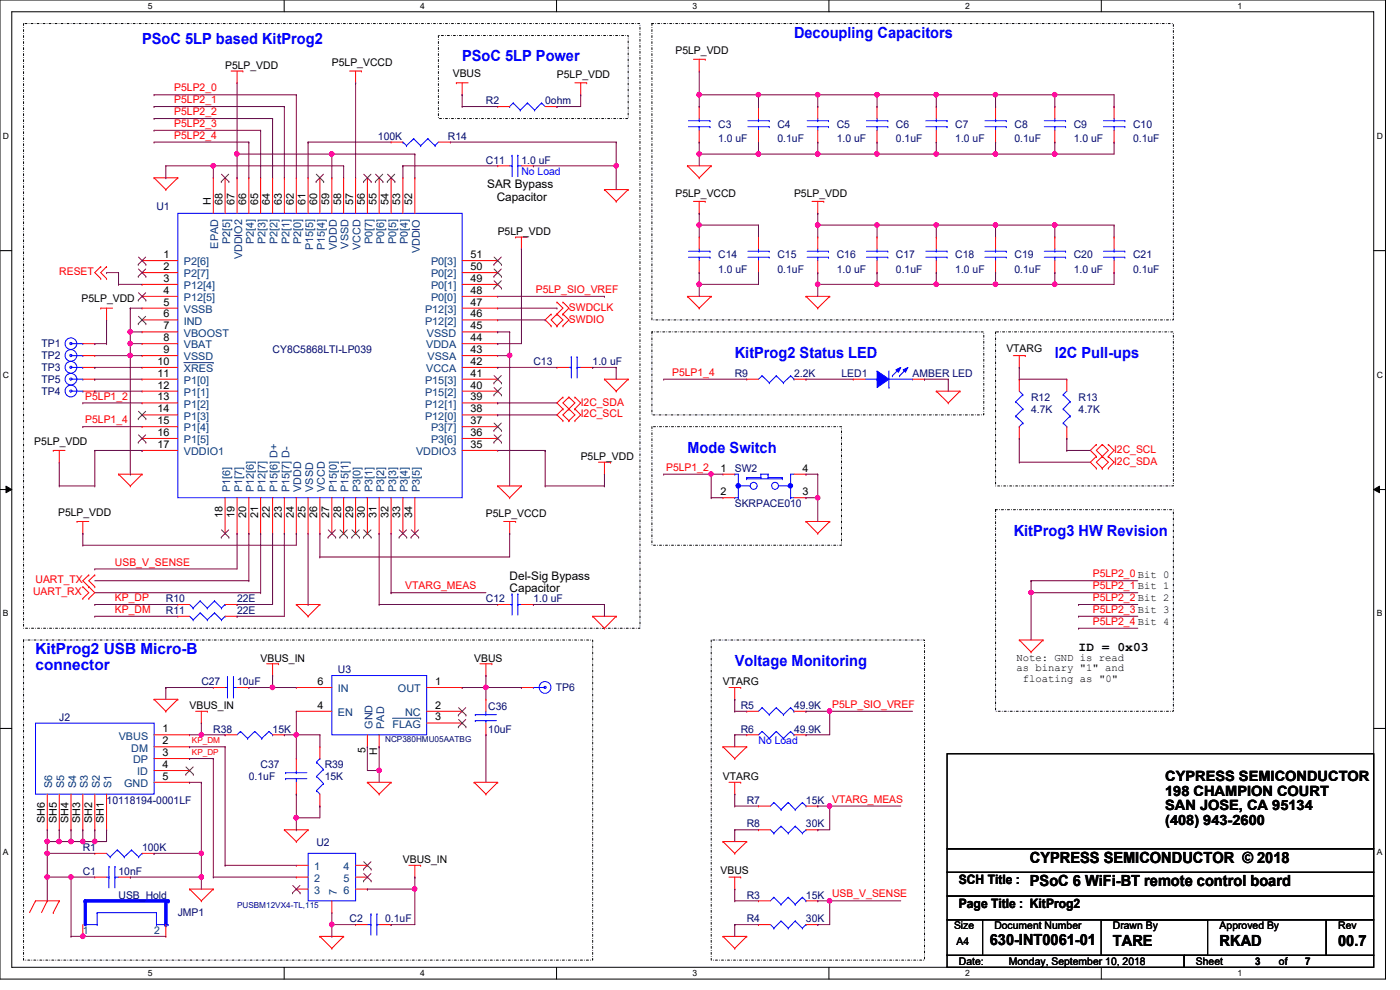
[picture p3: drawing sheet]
<svg xmlns="http://www.w3.org/2000/svg" width="297mm" height="210mm" viewBox="0 0 297 210" stroke-linecap="round" stroke-linejoin="round" font-family="sans-serif">
<defs><g id="words">
<g font-size="3.3" fill="#00f">
<text x="30.1" y="9.3">PSoC 5LP based KitProg2</text>
<text x="168.4" y="8">Decoupling Capacitors</text>
<text x="98" y="13">PSoC 5LP Power</text>
<text x="155.9" y="75.9">KitProg2 Status LED</text>
<text x="223.8" y="75.9">I2C Pull-ups</text>
<text x="145.8" y="96">Mode Switch</text>
<text x="215.1" y="113.6">KitProg3 HW Revision</text>
<text x="7.5" y="138.8">KitProg2 USB Micro-B</text>
<text x="7.5" y="142.2">connector</text>
<text x="155.9" y="141.3">Voltage Monitoring</text>
</g>
<g font-size="3.3">
<text x="218.5" y="183">CYPRESS SEMICONDUCTOR © 2018</text>
<text x="218.5" y="188">PSoC 6 WiFi-BT remote control board</text>
<text x="210" y="200.4">630-INT0061-01</text>
<text x="236.1" y="200.6">TARE</text>
<text x="258.7" y="200.6">RKAD</text>
<text x="283.9" y="200.6">00.7</text>
</g>
<g font-size="3">
<text x="247.2" y="165.7">CYPRESS SEMICONDUCTOR</text>
<text x="247.2" y="168.8">198 CHAMPION COURT</text>
<text x="247.2" y="171.9">SAN JOSE, CA 95134</text>
<text x="247.2" y="175">(408) 943-2600</text>
</g>
<g font-size="2.8">
<text x="228.8" y="138.1">ID = 0x03</text>
<text x="203.4" y="187.6">SCH Title :</text>
<text x="203.4" y="192.7">Page Title : KitProg2</text>
</g>
<g font-size="2.5">
<text x="103.4" y="40">SAR Bypass</text>
<text x="105.4" y="42.5">Capacitor</text>
<text x="108.1" y="122.9">Del-Sig Bypass</text>
<text x="108.1" y="125.5">Capacitor</text>
</g>
<g font-size="2.2">
<text x="143.3" y="11.6">P5LP_VDD</text>
<text x="47.8" y="14.6">P5LP_VDD</text>
<text x="70.4" y="14.1">P5LP_VCCD</text>
<text x="96.1" y="16.3">VBUS</text>
<text x="118.2" y="16.6">P5LP_VDD</text>
<text x="143.3" y="41.7">P5LP_VCCD</text>
<text x="168.4" y="41.7">P5LP_VDD</text>
<text x="44.7" y="43.5" transform="rotate(-90 44.7 43.5)">H</text>
<text x="47.2" y="43.5" transform="rotate(-90 47.2 43.5)">68</text>
<text x="49.7" y="43.5" transform="rotate(-90 49.7 43.5)">67</text>
<text x="52.2" y="43.5" transform="rotate(-90 52.2 43.5)">66</text>
<text x="54.7" y="43.5" transform="rotate(-90 54.7 43.5)">65</text>
<text x="57.3" y="43.5" transform="rotate(-90 57.3 43.5)">64</text>
<text x="59.8" y="43.5" transform="rotate(-90 59.8 43.5)">63</text>
<text x="62.3" y="43.5" transform="rotate(-90 62.3 43.5)">62</text>
<text x="64.8" y="43.5" transform="rotate(-90 64.8 43.5)">61</text>
<text x="67.3" y="43.5" transform="rotate(-90 67.3 43.5)">60</text>
<text x="69.8" y="43.5" transform="rotate(-90 69.8 43.5)">59</text>
<text x="72.3" y="43.5" transform="rotate(-90 72.3 43.5)">58</text>
<text x="74.9" y="43.5" transform="rotate(-90 74.9 43.5)">57</text>
<text x="77.4" y="43.5" transform="rotate(-90 77.4 43.5)">56</text>
<text x="79.9" y="43.5" transform="rotate(-90 79.9 43.5)">55</text>
<text x="82.4" y="43.5" transform="rotate(-90 82.4 43.5)">54</text>
<text x="84.9" y="43.5" transform="rotate(-90 84.9 43.5)">53</text>
<text x="87.5" y="43.5" transform="rotate(-90 87.5 43.5)">52</text>
<text x="105.6" y="49.8">P5LP_VDD</text>
<text x="34.7" y="54.7">1</text>
<text x="34.7" y="57.3">2</text>
<text x="34.7" y="59.8">3</text>
<text x="99.8" y="57.3">50</text>
<text x="99.8" y="54.7">51</text>
<text x="99.8" y="59.8">49</text>
<text x="17.3" y="64.1">P5LP_VDD</text>
<text x="34.7" y="62.3">4</text>
<text x="34.7" y="64.8">5</text>
<text x="99.8" y="64.8">47</text>
<text x="99.8" y="62.3">48</text>
<text x="34.7" y="67.3">6</text>
<text x="34.7" y="69.8">7</text>
<text x="99.8" y="67.3">46</text>
<text x="99.8" y="69.8">45</text>
<text x="33.4" y="77.4">10</text>
<text x="34.7" y="72.3">8</text>
<text x="34.7" y="74.9">9</text>
<text x="99.8" y="72.3">44</text>
<text x="99.8" y="74.9">43</text>
<text x="99.8" y="77.4">42</text>
<text x="213.5" y="74.7">VTARG</text>
<text x="33.4" y="82.4">12</text>
<text x="33.4" y="79.9">11</text>
<text x="99.8" y="79.9">41</text>
<text x="99.8" y="82.4">40</text>
<text x="33.4" y="87.5">14</text>
<text x="33.4" y="84.9">13</text>
<text x="33.4" y="90">15</text>
<text x="99.8" y="90">37</text>
<text x="99.8" y="87.5">38</text>
<text x="99.8" y="84.9">39</text>
<text x="7.3" y="94.3">P5LP_VDD</text>
<text x="33.4" y="92.5">16</text>
<text x="33.4" y="95">17</text>
<text x="99.8" y="92.5">36</text>
<text x="99.8" y="95">35</text>
<text x="123.2" y="97.6">P5LP_VDD</text>
<text x="152.8" y="100">1</text>
<text x="170.2" y="100">4</text>
<text x="152.8" y="105">2</text>
<text x="170.2" y="105">3</text>
<text x="12.3" y="109.4">P5LP_VDD</text>
<text x="47.2" y="109.9" transform="rotate(-90 47.2 109.9)">18</text>
<text x="49.7" y="109.9" transform="rotate(-90 49.7 109.9)">19</text>
<text x="52.2" y="109.9" transform="rotate(-90 52.2 109.9)">20</text>
<text x="54.7" y="109.9" transform="rotate(-90 54.7 109.9)">21</text>
<text x="57.3" y="109.9" transform="rotate(-90 57.3 109.9)">22</text>
<text x="59.8" y="109.9" transform="rotate(-90 59.8 109.9)">23</text>
<text x="62.3" y="109.9" transform="rotate(-90 62.3 109.9)">24</text>
<text x="64.8" y="109.9" transform="rotate(-90 64.8 109.9)">25</text>
<text x="67.3" y="109.9" transform="rotate(-90 67.3 109.9)">26</text>
<text x="69.8" y="109.9" transform="rotate(-90 69.8 109.9)">27</text>
<text x="72.3" y="109.9" transform="rotate(-90 72.3 109.9)">28</text>
<text x="74.9" y="109.9" transform="rotate(-90 74.9 109.9)">29</text>
<text x="77.4" y="109.9" transform="rotate(-90 77.4 109.9)">30</text>
<text x="79.9" y="109.9" transform="rotate(-90 79.9 109.9)">31</text>
<text x="82.4" y="109.9" transform="rotate(-90 82.4 109.9)">32</text>
<text x="84.9" y="109.9" transform="rotate(-90 84.9 109.9)">33</text>
<text x="87.5" y="109.9" transform="rotate(-90 87.5 109.9)">34</text>
<text x="103.1" y="109.6">P5LP_VCCD</text>
<text x="55.3" y="140.3">VBUS_IN</text>
<text x="100.6" y="140.3">VBUS</text>
<text x="215.6" y="140.1">Note: GND is read</text>
<text x="215.6" y="142.4">as binary &quot;1&quot; and</text>
<text x="67.4" y="145.3">6</text>
<text x="92.3" y="145.3">1</text>
<text x="153.4" y="145.3">VTARG</text>
<text x="217" y="144.6">floating as &quot;0&quot;</text>
<text x="34.5" y="155.3">1</text>
<text x="40.2" y="150.4">VBUS_IN</text>
<text x="67.4" y="150.3">4</text>
<text x="92.3" y="150.3">2</text>
<text x="92.3" y="152.8">3</text>
<text x="34.5" y="157.9">2</text>
<text x="34.5" y="160.4">3</text>
<text x="77.5" y="159.7" transform="rotate(-90 77.5 159.7)">5</text>
<text x="80" y="160.1" transform="rotate(-90 80 160.1)">H</text>
<text x="34.5" y="165.4">5</text>
<text x="34.5" y="162.9">4</text>
<text x="153.4" y="165.5">VTARG</text>
<text x="9.5" y="174.7" transform="rotate(-90 9.5 174.7)">SH6</text>
<text x="12" y="174.7" transform="rotate(-90 12 174.7)">SH5</text>
<text x="14.5" y="174.7" transform="rotate(-90 14.5 174.7)">SH4</text>
<text x="17" y="174.7" transform="rotate(-90 17 174.7)">SH3</text>
<text x="19.6" y="174.7" transform="rotate(-90 19.6 174.7)">SH2</text>
<text x="22.1" y="174.7" transform="rotate(-90 22.1 174.7)">SH1</text>
<text x="85.5" y="183">VBUS_IN</text>
<text x="152.9" y="185.3">VBUS</text>
<text x="202.4" y="197.1">Size</text>
<text x="210.9" y="197.1">Document Number</text>
<text x="236.1" y="197.1">Drawn By</text>
<text x="258.7" y="197.1">Approved By</text>
<text x="283.9" y="197.1">Rev</text>
<text x="202.9" y="200.4">A4</text>
<text x="203.4" y="204.7">Date:</text>
<text x="214" y="204.7">Monday, September 10, 2018</text>
<text x="253.7" y="204.7">Sheet</text>
<text x="266.3" y="204.7">3</text>
<text x="271.3" y="204.7">of</text>
<text x="276.9" y="204.7">7</text>
</g>
<g font-size="2.2" fill="#f00">
<text x="37" y="21.9">P5LP2_1</text>
<text x="37" y="19.4">P5LP2_0</text>
<text x="37" y="29.4">P5LP2_4</text>
<text x="37" y="26.9">P5LP2_3</text>
<text x="37" y="24.4">P5LP2_2</text>
<text x="12.6" y="58.3">RESET</text>
<text x="113.7" y="62.1">P5LP_SIO_VREF</text>
<text x="120.7" y="65.9">SWDCLK</text>
<text x="120.7" y="68.4">SWDIO</text>
<text x="142.6" y="79.7">P5LP1_4</text>
<text x="18.1" y="89.8">P5LP1_4</text>
<text x="18.1" y="84.8">P5LP1_2</text>
<text x="123.2" y="88.5">I2C_SCL</text>
<text x="123.2" y="86">I2C_SDA</text>
<text x="141.3" y="99.9">P5LP1_2</text>
<text x="236.3" y="96.1">I2C_SCL</text>
<text x="236.3" y="98.6">I2C_SDA</text>
<text x="24.4" y="120">USB_V_SENSE</text>
<text x="7.5" y="123.7">UART_TX</text>
<text x="86" y="125">VTARG_MEAS</text>
<text x="231.8" y="125">P5LP2_1 Bit 1</text>
<text x="231.8" y="122.5">P5LP2_0 Bit 0</text>
<text x="7" y="126.2">UART_RX</text>
<text x="24.4" y="130">KP_DM</text>
<text x="24.4" y="127.5">KP_DP</text>
<text x="231.8" y="127.5">P5LP2_2 Bit 2</text>
<text x="231.8" y="130">P5LP2_3 Bit 3</text>
<text x="231.8" y="132.5">P5LP2_4 Bit 4</text>
<text x="176.5" y="150.2">P5LP_SIO_VREF</text>
<text x="176.5" y="170.3">VTARG_MEAS</text>
<text x="176.5" y="190.4">USB_V_SENSE</text>
</g>
<g font-size="2.2" fill="#000080">
<text x="103.1" y="22.1">R2</text>
<text x="115.7" y="22.1">0ohm</text>
<text x="80.2" y="29.7">100K</text>
<text x="95" y="29.7">R14</text>
<text x="152.4" y="27.2">C3</text>
<text x="164.9" y="27.2">C4</text>
<text x="177.5" y="27.2">C5</text>
<text x="190.1" y="27.2">C6</text>
<text x="202.6" y="27.2">C7</text>
<text x="215.2" y="27.2">C8</text>
<text x="227.8" y="27.2">C9</text>
<text x="240.4" y="27.2">C10</text>
<text x="103.1" y="34.7">C11</text>
<text x="110.6" y="34.7">1.0 uF</text>
<text x="152.4" y="30.2">1.0 uF</text>
<text x="164.9" y="30.2">0.1uF</text>
<text x="177.5" y="30.2">1.0 uF</text>
<text x="190.1" y="30.2">0.1uF</text>
<text x="202.6" y="30.2">1.0 uF</text>
<text x="215.2" y="30.2">0.1uF</text>
<text x="227.8" y="30.2">1.0 uF</text>
<text x="240.4" y="30.2">0.1uF</text>
<text x="33.2" y="44.5">U1</text>
<text x="152.4" y="54.8">C14</text>
<text x="152.4" y="57.8">1.0 uF</text>
<text x="164.9" y="54.8">C15</text>
<text x="164.9" y="57.8">0.1uF</text>
<text x="177.5" y="54.8">C16</text>
<text x="177.5" y="57.8">1.0 uF</text>
<text x="190.1" y="54.8">C17</text>
<text x="190.1" y="57.8">0.1uF</text>
<text x="202.6" y="54.8">C18</text>
<text x="202.6" y="57.8">1.0 uF</text>
<text x="215.2" y="54.8">C19</text>
<text x="215.2" y="57.8">0.1uF</text>
<text x="227.8" y="54.8">C20</text>
<text x="227.8" y="57.8">1.0 uF</text>
<text x="240.4" y="54.8">C21</text>
<text x="240.4" y="57.8">0.1uF</text>
<text x="8.8" y="73.7">TP1</text>
<text x="8.8" y="76.2">TP2</text>
<text x="57.8" y="74.9">CY8C5868LTI-LP039</text>
<text x="113.2" y="77.5">C13</text>
<text x="125.7" y="77.5">1.0 uF</text>
<text x="8.8" y="83.7">TP4</text>
<text x="8.8" y="78.7">TP3</text>
<text x="8.8" y="81.2">TP5</text>
<text x="155.9" y="80">R9</text>
<text x="168.4" y="80">2.2K</text>
<text x="178.5" y="80">LED1</text>
<text x="193.6" y="80">AMBER LED</text>
<text x="218.7" y="85">R12</text>
<text x="218.7" y="87.5">4.7K</text>
<text x="228.8" y="85">R13</text>
<text x="228.8" y="87.5">4.7K</text>
<text x="155.9" y="100.1">SW2</text>
<text x="155.9" y="107.6">SKRPACE010</text>
<text x="35.2" y="127.8">R10</text>
<text x="35.2" y="130.3">R11</text>
<text x="50.3" y="127.8">22E</text>
<text x="50.3" y="130.3">22E</text>
<text x="103.1" y="127.8">C12</text>
<text x="113.2" y="127.8">1.0 uF</text>
<text x="71.7" y="142.8">U3</text>
<text x="42.7" y="145.3">C27</text>
<text x="50.3" y="145.3">10uF</text>
<text x="117.9" y="146.6">TP6</text>
<text x="12.6" y="152.9">J2</text>
<text x="45.3" y="155.4">R38</text>
<text x="57.8" y="155.4">15K</text>
<text x="103.6" y="150.6">C36</text>
<text x="103.6" y="155.4">10uF</text>
<text x="157.1" y="155.4">R6</text>
<text x="157.1" y="150.4">R5</text>
<text x="168.4" y="155.4">49.9K</text>
<text x="168.4" y="150.4">49.9K</text>
<text x="52.8" y="165.5">0.1uF</text>
<text x="55.3" y="162.9">C37</text>
<text x="68.9" y="162.9">R39</text>
<text x="68.9" y="165.5">15K</text>
<text x="22.6" y="170.5">10118194-0001LF</text>
<text x="158.4" y="170.5">R7</text>
<text x="171" y="170.5">15K</text>
<text x="67.1" y="179.5">U2</text>
<text x="158.4" y="175.5">R8</text>
<text x="171" y="175.5">30K</text>
<text x="17.6" y="180.6">R1</text>
<text x="17.6" y="185.6">C1</text>
<text x="25.1" y="185.6">10nF</text>
<text x="30.1" y="180.6">100K</text>
<text x="25.1" y="190.6">USB_Hold</text>
<text x="158.4" y="190.6">R3</text>
<text x="171" y="190.6">15K</text>
<text x="37.7" y="194.4">JMP1</text>
<text x="74.2" y="195.6">C2</text>
<text x="81.7" y="195.6">0.1uF</text>
<text x="158.4" y="195.6">R4</text>
<text x="171" y="195.6">30K</text>
</g>
<g font-size="2.2" fill="#00f">
<text x="110.6" y="37.2">No Load</text>
<text x="160.9" y="157.9">No Load</text>
</g>
<g font-size="2.2" fill="#004080">
<text x="46.3" y="52.7" transform="rotate(-90 46.3 52.7)">EPAD</text>
<text x="48.8" y="51.9" transform="rotate(-90 48.8 51.9)">P2[5]</text>
<text x="53.8" y="51.9" transform="rotate(-90 53.8 51.9)">P2[4]</text>
<text x="56.3" y="51.9" transform="rotate(-90 56.3 51.9)">P2[3]</text>
<text x="58.9" y="51.9" transform="rotate(-90 58.9 51.9)">P2[2]</text>
<text x="61.4" y="51.9" transform="rotate(-90 61.4 51.9)">P2[1]</text>
<text x="63.9" y="51.9" transform="rotate(-90 63.9 51.9)">P2[0]</text>
<text x="66.4" y="53.1" transform="rotate(-90 66.4 53.1)">P15[5]</text>
<text x="68.9" y="53.1" transform="rotate(-90 68.9 53.1)">P15[4]</text>
<text x="71.5" y="53" transform="rotate(-90 71.5 53)">VDDD</text>
<text x="74" y="52.7" transform="rotate(-90 74 52.7)">VSSD</text>
<text x="76.5" y="53" transform="rotate(-90 76.5 53)">VCCD</text>
<text x="79" y="51.9" transform="rotate(-90 79 51.9)">P0[7]</text>
<text x="81.5" y="51.9" transform="rotate(-90 81.5 51.9)">P0[6]</text>
<text x="84" y="51.9" transform="rotate(-90 84 51.9)">P0[5]</text>
<text x="86.5" y="51.9" transform="rotate(-90 86.5 51.9)">P0[4]</text>
<text x="89.1" y="53.8" transform="rotate(-90 89.1 53.8)">VDDIO</text>
<text x="39" y="56.3">P2[6]</text>
<text x="39" y="58.8">P2[7]</text>
<text x="51.4" y="55" transform="rotate(-90 51.4 55)">VDDIO2</text>
<text x="91.4" y="58.8">P0[2]</text>
<text x="91.4" y="56.3">P0[3]</text>
<text x="39" y="61.3">P12[4]</text>
<text x="39" y="63.9">P12[5]</text>
<text x="91.4" y="63.9">P0[0]</text>
<text x="91.4" y="61.3">P0[1]</text>
<text x="39" y="66.4">VSSB</text>
<text x="39" y="68.9">IND</text>
<text x="39" y="71.4">VBOOST</text>
<text x="90.2" y="66.4">P12[3]</text>
<text x="90.2" y="68.9">P12[2]</text>
<text x="90.6" y="71.4">VSSD</text>
<text x="39" y="73.9">VBAT</text>
<text x="39" y="76.5">VSSD</text>
<text x="90.4" y="73.9">VDDA</text>
<text x="90.7" y="76.5">VSSA</text>
<text x="39" y="84">P1[1]</text>
<text x="39" y="81.4">P1[0]</text>
<text x="39" y="79">XRES</text>
<text x="90.2" y="81.4">P15[3]</text>
<text x="90.2" y="84">P15[2]</text>
<text x="90.4" y="79">VCCA</text>
<text x="39" y="89">P1[3]</text>
<text x="39" y="86.5">P1[2]</text>
<text x="90.2" y="89">P12[0]</text>
<text x="90.2" y="86.5">P12[1]</text>
<text x="39" y="94">P1[5]</text>
<text x="39" y="91.5">P1[4]</text>
<text x="91.4" y="91.5">P3[7]</text>
<text x="91.4" y="94">P3[6]</text>
<text x="39" y="96.6">VDDIO1</text>
<text x="88.3" y="96.6">VDDIO3</text>
<text x="48.8" y="104.3" transform="rotate(-90 48.8 104.3)">P1[6]</text>
<text x="51.4" y="104.3" transform="rotate(-90 51.4 104.3)">P1[7]</text>
<text x="53.8" y="104.3" transform="rotate(-90 53.8 104.3)">P12[6]</text>
<text x="56.3" y="104.3" transform="rotate(-90 56.3 104.3)">P12[7]</text>
<text x="58.9" y="104.3" transform="rotate(-90 58.9 104.3)">P15[6] D+</text>
<text x="61.4" y="104.3" transform="rotate(-90 61.4 104.3)">P15[7] D-</text>
<text x="63.9" y="104.3" transform="rotate(-90 63.9 104.3)">VDDD</text>
<text x="66.4" y="104.3" transform="rotate(-90 66.4 104.3)">VSSD</text>
<text x="68.9" y="104.3" transform="rotate(-90 68.9 104.3)">VCCD</text>
<text x="71.5" y="104.3" transform="rotate(-90 71.5 104.3)">P15[0]</text>
<text x="74" y="104.3" transform="rotate(-90 74 104.3)">P15[1]</text>
<text x="76.5" y="104.3" transform="rotate(-90 76.5 104.3)">P3[0]</text>
<text x="79" y="104.3" transform="rotate(-90 79 104.3)">P3[1]</text>
<text x="81.5" y="104.3" transform="rotate(-90 81.5 104.3)">P3[2]</text>
<text x="84" y="104.3" transform="rotate(-90 84 104.3)">P3[3]</text>
<text x="86.5" y="104.3" transform="rotate(-90 86.5 104.3)">P3[4]</text>
<text x="89.1" y="104.3" transform="rotate(-90 89.1 104.3)">P3[5]</text>
<text x="71.7" y="146.9">IN</text>
<text x="84.4" y="146.9">OUT</text>
<text x="71.7" y="151.9">EN</text>
<text x="79" y="154.6" transform="rotate(-90 79 154.6)">GND</text>
<text x="81.5" y="154.6" transform="rotate(-90 81.5 154.6)">PAD</text>
<text x="83.3" y="154.4">FLAG</text>
<text x="85.9" y="151.9">NC</text>
<text x="25.2" y="156.9">VBUS</text>
<text x="27.9" y="159.4">DM</text>
<text x="28.2" y="161.9">DP</text>
<text x="11.1" y="167.2" transform="rotate(-90 11.1 167.2)">S6</text>
<text x="13.6" y="167.2" transform="rotate(-90 13.6 167.2)">S5</text>
<text x="16.1" y="167.2" transform="rotate(-90 16.1 167.2)">S4</text>
<text x="18.6" y="167.2" transform="rotate(-90 18.6 167.2)">S3</text>
<text x="21.2" y="167.2" transform="rotate(-90 21.2 167.2)">S2</text>
<text x="23.7" y="167.2" transform="rotate(-90 23.7 167.2)">S1</text>
<text x="26.3" y="167">GND</text>
<text x="29.1" y="164.5">ID</text>
<text x="66.6" y="184.6">1</text>
<text x="72.9" y="184.6">4</text>
<text x="66.6" y="187.1">2</text>
<text x="66.6" y="189.6">3</text>
<text x="71.5" y="189.8" transform="rotate(-90 71.5 189.8)">7</text>
<text x="72.9" y="187.1">5</text>
<text x="72.9" y="189.6">6</text>
<text x="17.6" y="198.2">1</text>
<text x="32.7" y="198.2">2</text>
</g>
<g font-size="1.8">
<text x="31.4" y="1.9">5</text>
<text x="89.2" y="1.9">4</text>
<text x="146.9" y="1.9">3</text>
<text x="204.7" y="1.9">2</text>
<text x="262.5" y="1.9">1</text>
<text x=".6" y="29.4">D</text>
<text x="292.1" y="29.4">D</text>
<text x=".6" y="80.1">C</text>
<text x="292.1" y="80.1">C</text>
<text x=".6" y="130.8">B</text>
<text x="292.1" y="130.8">B</text>
<text x=".6" y="181.4">A</text>
<text x="292.1" y="181.4">A</text>
<text x="31.4" y="207.1">5</text>
<text x="89.2" y="207.1">4</text>
<text x="146.9" y="207.1">3</text>
<text x="204.7" y="207.1">2</text>
<text x="262.5" y="207.1">1</text>
</g>
<g font-size="1.7" fill="#f00">
<text x="40.7" y="160.2">KP_DP</text>
<text x="40.7" y="157.7">KP_DM</text>
</g>
<text font-size="1.7" fill="#000080" x="81.7" y="157.5">NCP380HMU05AATBG</text>
<text font-size="1.7" fill="#0000a0" x="50.3" y="192.7">PUSBM12VX4-TL,115</text>
</g></defs>
<path d="M0 0h293.9v207.7h-293.9zM2.5 2.5h288.9v202.7h-288.9z" fill="none" stroke="#000" stroke-width=".21"/>
<g fill="#fff">
<path d="M31.4 .3h.9v1.9h-.9z"/>
<path d="M31.4 205.4h.9v2h-.9z"/>
</g>
<path d="M60.3 0v2.5M60.3 205.2v2.5" fill="none" stroke="#000" stroke-width=".21"/>
<g fill="#fff">
<path d="M89.2 .3h.9v1.9h-.9z"/>
<path d="M89.2 205.4h.9v2h-.9z"/>
</g>
<path d="M118.1 0v2.5M118.1 205.2v2.5" fill="none" stroke="#000" stroke-width=".21"/>
<g fill="#fff">
<path d="M146.9 .3h1v1.9h-1z"/>
<path d="M146.9 205.4h1v2h-1z"/>
</g>
<path d="M175.9 0v2.5M175.9 205.2v2.5" fill="none" stroke="#000" stroke-width=".21"/>
<g fill="#fff">
<path d="M204.7 .3h1v1.9h-1z"/>
<path d="M204.7 205.4h1v2h-1z"/>
</g>
<path d="M233.6 0v2.5M233.6 205.2v2.5" fill="none" stroke="#000" stroke-width=".21"/>
<g fill="#fff">
<path d="M262.5 .3h1v1.9h-1z"/>
<path d="M262.5 205.4h1v2h-1z"/>
<path d="M.6 27.8h1.3v2h-1.3z"/>
<path d="M292.1 27.8h1.2v2h-1.2z"/>
<path d="M.6 78.5h1.3v2h-1.3z"/>
<path d="M292.1 78.5h1.2v2h-1.2z"/>
</g>
<path d="M0 53.2h2.5M291.4 53.2h2.5" fill="none" stroke="#000" stroke-width=".21"/>
<g fill="#fff">
<path d="M.6 129.2h1.2v1.9h-1.2z"/>
<path d="M292.1 129.2h1.1v1.9h-1.1z"/>
</g>
<path d="M0 103.8h2.5M1.3 103.1l1.2 .7-1.2 .7zM291.4 103.8l1.3-.7v1.4zM291.4 103.8h2.5" fill="none" stroke="#000" stroke-width=".21"/>
<path d="M1.3 103.1l1.2 .7-1.2 .7zM291.4 103.8l1.3-.7v1.4z" fill="#000"/>
<g fill="#fff">
<path d="M.6 179.8h1.2v2h-1.2z"/>
<path d="M292.1 179.8h1.1v2h-1.1z"/>
</g>
<path d="M0 154.5h2.5M200.9 159.9h90.5v20.1h-90.5zM291.4 154.5h2.5M200.9 180h90.5v5h-90.5zM200.9 185h90.5v5.1h-90.5zM200.9 195.1h7.5v7.5h-7.5zM200.9 190.1h90.5v5h-90.5zM208.4 195.1h72.9v7.5h-72.9zM233.6 195.1h22.6v7.5h-22.6zM281.3 195.1h10.1v7.5h-10.1zM200.9 202.6h50.3v2.6h-50.3zM251.2 202.6h40.2v2.6h-40.2z" fill="none" stroke="#000" stroke-width=".21"/>
<path d="M5 5h130.8v128.3h-130.8zM93 7.5h40.3v17.6h-40.3zM138.3 5h110.6v62.9h-110.6zM138.3 70.4h70.4v17.6h-70.4zM211.2 70.4h37.7v32.7h-37.7zM138.3 90.5h40.2v25.2h-40.2zM211.2 108.1h37.7v42.8h-37.7zM5 135.8h120.7v67.9h-120.7zM150.9 135.8h45.2v67.9h-45.2z" fill="none" stroke="#000" stroke-width=".21" stroke-dasharray=".4 .4 0 .4"/>
<g fill="none" stroke="#f00" stroke-width=".21">
<path d="M49 15.1h2.5M50.3 17.6h.1M50.3 15.1v2.5M51.5 15.1h.1M74.2 15.1h2.5M75.4 17.6h.1M75.4 15.1v2.5M76.7 15.1h.1M96.8 17.6h.1M96.8 17.6h2.5M98 17.6v2.5M122 17.6h2.5"/>
<path d="M123.2 17.6v2.5M124.5 17.6h.1M147.1 12.6h2.5M148.3 15.1h.1M148.3 12.6v2.5M149.6 12.6h.1M32.7 37.7h.1M32.7 37.7h5M32.7 37.7l2.5 2.5M37.7 37.7h.1M37.7 37.7l-2.5 2.5M83 30.1h.1"/>
<path d="M83 30.1h2.5M93 30.1h2.5M95.5 30.1h.1M98 20.1h.1M123.2 20.1h.1M145.8 35.2h.1M145.8 35.2h5.1M145.8 35.2l2.5 2.5M148.3 37.7h.1M150.9 35.2h.1M150.9 35.2l-2.6 2.5M173.5 22.6h.1"/>
<path d="M173.5 30.1h.1M173.5 22.6v2.5M173.5 27.6v2.5M198.6 22.6h.1M198.6 30.1h.1M198.6 22.6v2.5M198.6 27.6v2.5M21.4 56.6h.1M21.4 59.1h.1M21.4 56.6l-1.3 1.2 1.3 1.3M22.6 56.6h.1M22.6 59.1h.1"/>
<path d="M22.6 56.6l-1.2 1.2 1.2 1.3M35.2 40.2h.1M109.4 50.3h.1M109.4 50.3h2.5M110.6 52.8h.1M110.6 50.3v2.5M128.2 40.2h.1M128.2 40.2h5.1M128.2 40.2l2.5 2.5M130.7 42.7h.1M133.3 40.2h.1M133.3 40.2l-2.6 2.5"/>
<path d="M147.1 42.7h2.5M148.3 45.3h.1M148.3 42.7v2.6M149.6 42.7h.1M172.3 42.7h2.5M173.5 45.3h.1M173.5 42.7v2.6M174.8 42.7h.1M211.2 50.3h.1M211.2 57.8h.1M211.2 50.3v2.5M211.2 55.3v2.5"/>
<path d="M21.4 65.4h.1M21.4 65.4h2.5M22.6 67.9h.1M22.6 65.4v2.5M116.9 69.1h.1M116.9 66.6h.1M116.9 66.6l-1.2 1.3 1.2 1.2M118.2 66.6h.1M118.2 69.1h.1M118.2 64.1h.1M118.2 64.1l1.2 1.3-2.5 2.5 1.3 1.2M118.2 66.6l1.2 1.3-1.2 1.2"/>
<path d="M119.4 69.1h.1M119.4 66.6h.1M119.4 64.1h.1M119.4 64.1l1.3 1.3-1.3 1.2M119.4 66.6l1.3 1.3-1.3 1.2M145.8 62.9h.1M145.8 62.9h5.1M145.8 62.9l2.5 2.5M148.3 65.4h.1M150.9 62.9h.1M150.9 62.9l-2.6 2.5M171 62.9h.1"/>
<path d="M171 62.9h5M171 62.9l2.5 2.5M173.5 65.4h.1M176 62.9h.1M176 62.9l-2.5 2.5M215 75.4h2.5M216.2 77.9h.1M216.2 75.4v2.5M217.5 75.4h.1M11.3 95.5h.1M11.3 95.5h2.5M12.6 98h.1"/>
<path d="M12.6 95.5v2.5M119.4 89.2h.1M119.4 86.7h.1M119.4 84.2h.1M119.4 86.7l-1.2 1.3 1.2 1.2M119.4 84.2l-1.2 1.3 1.2 1.2M120.7 86.7h.1M120.7 89.2h.1M120.7 84.2h.1M120.7 84.2l1.3 1.3-2.6 2.5 1.3 1.2M120.7 84.2l-1.3 1.3 2.6 2.5-1.3 1.2M122 89.2h.1"/>
<path d="M122 86.7h.1M122 84.2h.1M122 86.7l1.2 1.3-1.2 1.2M122 84.2l1.2 1.3-1.2 1.2M127 98h2.5M128.2 80.4h.1M128.2 98v2.6M128.2 80.4h5.1M128.2 80.4l2.5 2.6M129.5 98h.1M130.7 83h.1M133.3 80.4h.1"/>
<path d="M133.3 80.4l-2.6 2.6M198.6 83h.1M198.6 83h5.1M198.6 83l2.6 2.5M201.2 85.5h.1M203.7 83h.1M203.7 83l-2.5 2.5M232.6 96.8h.1M232.6 94.3h.1M232.6 99.3h.1M232.6 94.3l-1.3 1.2 1.3 1.3M232.6 96.8l-1.3 1.2 1.3 1.3"/>
<path d="M233.8 94.3h.1M233.8 96.8h.1M233.8 99.3h.1M233.8 94.3l-1.2 1.2 1.2 1.3M233.8 94.3l1.3 1.2-1.3 1.3M233.8 96.8l-1.2 1.2 1.2 1.3M233.8 96.8l1.3 1.2-1.3 1.3M235.1 96.8h.1M235.1 94.3h.1M235.1 99.3h.1M235.1 94.3l1.2 1.2-1.2 1.3M235.1 96.8l1.2 1.2-1.2 1.3"/>
<path d="M16.3 110.6h.1M16.3 110.6h2.5M17.6 113.2h.1M17.6 110.6v2.6M25.1 100.6h.1M25.1 100.6h5M25.1 100.6l2.5 2.5M27.6 103.1h.1M30.1 100.6h.1M30.1 100.6l-2.5 2.5M105.6 103.1h.1M105.6 103.1h5"/>
<path d="M105.6 103.1l2.5 2.5M106.8 110.6h2.6M108.1 113.2h.1M108.1 105.6h.1M108.1 110.6v2.6M109.4 110.6h.1M110.6 103.1h.1M110.6 103.1l-2.5 2.5M128.2 100.6h.1M171 110.6h.1M171 110.6h5M171 110.6l2.5 2.6"/>
<path d="M173.5 113.2h.1M176 110.6h.1M176 110.6l-2.5 2.6M17.6 124.5h.1M17.6 127h.1M17.6 124.5l1.2 1.2-1.2 1.3M18.8 122h.1M18.8 124.5h.1M18.8 127h.1M18.8 122l-1.2 1.2 2.5 2.5-1.3 1.3M20.1 122h.1M20.1 124.5h.1"/>
<path d="M20.1 122l-1.3 1.2 1.3 1.3M62.9 128.2h.1M62.9 128.2h5M62.9 128.2l2.5 2.5M65.4 130.7h.1M67.9 128.2h.1M67.9 128.2l-2.5 2.5M125.7 130.7h.1M125.7 130.7h5M125.7 130.7l2.5 2.6M128.2 133.3h.1M130.7 130.7h.1"/>
<path d="M130.7 130.7l-2.5 2.6M216.2 135.8h.1M216.2 135.8h5.1M216.2 135.8l2.5 2.5M218.7 138.3h.1M221.3 135.8h.1M221.3 135.8l-2.6 2.5M32.7 148.3h.1M32.7 148.3h5M32.7 148.3l2.5 2.6M35.2 150.9h.1M37.7 148.3h.1"/>
<path d="M37.7 148.3l-2.5 2.6M41.5 150.9h2.5M42.7 153.4h.1M42.7 150.9v2.5M44 150.9h.1M56.6 140.8h2.5M57.8 143.3h.1M57.8 140.8v2.5M59.1 140.8h.1M62.9 150.9h.1M62.9 145.8h.1M62.9 145.8h7.5"/>
<path d="M62.9 150.9h7.5M67.9 158.4h.1M67.9 158.4v2.5M77.9 158.4h.1M77.9 155.9v2.5M80.4 158.4h.1M80.4 155.9v2.5M90.5 145.8h7.5M90.5 150.9h7.5M90.5 153.4h7.5M98 145.8h.1M98 150.9h.1"/>
<path d="M98 153.4h.1M101.8 140.8h2.6M103.1 143.3h.1M103.1 140.8v2.5M104.4 140.8h.1M110.6 145.8h.1M110.6 145.8h2.6M153.4 158.4h.1M153.4 158.4h5M153.4 158.4l2.5 2.5M154.6 145.8h2.5M155.9 148.3h.1"/>
<path d="M155.9 145.8v2.5M157.1 145.8h.1M158.4 158.4h.1M158.4 158.4l-2.5 2.5M60.3 176h.1M60.3 176h5.1M60.3 176l2.6 2.5M62.9 178.5h.1M65.4 176h.1M65.4 176l-2.5 2.5M67.9 171h.1M67.9 168.4v2.6"/>
<path d="M77.9 165.9h.1M77.9 165.9h5.1M77.9 165.9l2.5 2.5M80.4 168.4h.1M83 165.9h.1M83 165.9l-2.6 2.5M100.6 165.9h.1M100.6 165.9h5M100.6 165.9l2.5 2.5M103.1 168.4h.1M105.6 165.9h.1M105.6 165.9l-2.5 2.5"/>
<path d="M153.4 178.5h.1M153.4 178.5h5M153.4 178.5l2.5 2.5M154.6 165.9h2.5M155.9 160.9h.1M155.9 168.4h.1M155.9 165.9v2.5M157.1 165.9h.1M158.4 178.5h.1M158.4 178.5l-2.5 2.5M7.5 191.1h.1M7.5 191.1l-1.2 2.5"/>
<path d="M7.5 191.1h5.1M10 191.1h.1M10 191.1l-1.2 2.5M11.3 193.6h.1M12.6 191.1h.1M12.6 191.1l-1.3 2.5M20.1 181h.1M20.1 181h2.5M30.1 181h2.6M32.7 181h.1M40.2 188.6h.1M40.2 188.6h5.1"/>
<path d="M40.2 188.6l2.5 2.5M42.7 191.1h.1M45.3 188.6h.1M45.3 188.6l-2.6 2.5M62.9 183.6h.1M62.9 186.1h.1M62.9 188.6h.1M62.9 188.6h2.5M62.9 186.1h2.5M62.9 183.6h2.5M67.9 198.6h.1M67.9 198.6h5"/>
<path d="M67.9 198.6l2.5 2.6M70.4 193.6h.1M70.4 191.1v2.5M72.9 198.6h.1M72.9 198.6l-2.5 2.6M75.4 188.6h2.5M75.4 186.1h2.5M75.4 183.6h2.5M77.9 183.6h.1M77.9 186.1h.1M77.9 188.6h.1M86.7 183.6h2.5"/>
<path d="M88 186.1h.1M88 183.6v2.5M89.2 183.6h.1M153.4 198.6h.1M153.4 198.6h5M153.4 198.6l2.5 2.6M154.6 186.1h2.5M155.9 181h.1M155.9 188.6h.1M155.9 186.1v2.5M157.1 186.1h.1M158.4 198.6h.1"/>
<path d="M158.4 198.6l-2.5 2.6M70.4 201.2h.1M155.9 201.2h.1"/>
</g>
<g fill="none" stroke="#00f" stroke-width=".21">
<path d="M85.5 30.1h.1M85.5 30.1l.7 .8M86.2 30.9h.1M87.8 29.4h.1M87.8 29.4l1.4 1.5M87.8 29.4l-1.6 1.5M89.2 30.9h.1M90.8 29.4h.1M90.8 29.4l1.5 1.5M90.8 29.4l-1.6 1.5M92.3 30.9h.1M93 30.1l-.7 .8"/>
<path d="M171.2 26.9h4.6M171.2 25.6h4.6M173.5 25.6h.1M173.5 26.9h.1M173.5 25.1v.5M173.5 26.9v.7M175.8 26.9h.1M175.8 25.6h.1M196.4 26.9h4.5M196.4 25.6h4.5M198.6 25.6h.1M198.6 26.9h.1"/>
<path d="M198.6 25.1v.5M198.6 26.9v.7M200.9 26.9h.1M200.9 25.6h.1M209 54.6h4.5M209 53.3h4.5M211.2 53.3h.1M211.2 54.6h.1M211.2 52.8v.5M211.2 54.6v.7M213.5 54.6h.1M213.5 53.3h.1"/>
<path d="M70.4 143.3h20.1v12.6h-20.1zM113.2 145.8h.1M113.2 145.8h2.5M115.5 145.6h.3v.4h-.3zM67.1 167.7h.1M67.1 164.7h.1M67.1 161.7h.1M67.1 167.7l.8 .7M67.1 164.7l1.5 1.5M67.1 161.7l1.5 1.5M67.9 160.9h.1M67.9 160.9l-.8 .8"/>
<path d="M68.6 166.2h.1M68.6 163.2h.1M68.6 166.2l-1.5 1.5M68.6 163.2l-1.5 1.5M22.6 181l.8 .8M23.4 181.8h.1M24.9 180.3h.1M24.9 180.3l-1.5 1.5M24.9 180.3l1.5 1.5M26.4 181.8h.1M27.9 180.3h.1M27.9 180.3l-1.5 1.5"/>
<path d="M27.9 180.3l1.5 1.5M29.4 181.8h.1M30.1 181h.1M30.1 181l-.7 .8M65.4 181h10v10.1h-10z"/>
<circle cx="115.6" cy="145.8" r="1.25"/>
</g>
<g fill="none" stroke="#804000" stroke-width=".21">
<path d="M97.2 151.7h.1M97.2 154.2h.1M97.3 150.1l1.5 1.6M97.3 152.6l1.5 1.6M98.8 150.1l-1.6 1.6M98.8 152.6l-1.6 1.6M98.8 151.7h.1M98.8 154.2h.1M62.1 189.4h.1M62.1 187.8l1.6 1.6M63.6 187.8l-1.5 1.6M63.7 189.4h.1"/>
<path d="M77.1 184.4h.1M77.1 186.9h.1M77.2 182.8l1.5 1.6M77.2 185.3l1.5 1.6M78.7 182.8l-1.6 1.6M78.7 185.3l-1.6 1.6M78.7 184.4h.1M78.7 186.9h.1"/>
</g>
<path d="M83.3 152.4h5.9M89.2 152.4h.1" fill="none" stroke="#004080" stroke-width=".21"/>
<path d="M18.1 191.1v5" fill="none" stroke="#00f" stroke-width=".72"/>
<circle cx="18.1" cy="191.1" r=".36" fill="#00f"/>
<path d="M18.1 191.1h17.6" fill="none" stroke="#00f" stroke-width=".72"/>
<circle cx="35.7" cy="191.1" r=".36" fill="#00f"/>
<path d="M35.2 191.1v5" fill="none" stroke="#00f" stroke-width=".72"/>
<circle cx="35.2" cy="196.1" r=".36" fill="#00f"/>
<g fill="none" stroke="#00f" stroke-width=".21">
<path d="M108.1 35.2h.5M108.6 35.2h.1M108.6 32.9h.1M108.6 32.9v4.6M109.9 32.9h.1M109.9 35.2h.1M109.9 35.2h.7M109.9 32.9v4.6M146.1 26.9h4.5M146.1 25.6h4.5M148.3 25.6h.1M148.3 26.9h.1"/>
<path d="M148.3 25.1v.5M148.3 26.9v.7M150.6 26.9h.1M150.6 25.6h.1M183.8 26.9h4.5M183.8 25.6h4.5M186.1 25.6h.1M186.1 26.9h.1M186.1 25.1v.5M186.1 26.9v.7M188.3 26.9h.1M188.3 25.6h.1"/>
<path d="M209 26.9h4.5M209 25.6h4.5M211.2 25.6h.1M211.2 26.9h.1M211.2 25.1v.5M211.2 26.9v.7M213.5 26.9h.1M213.5 25.6h.1M221.5 26.9h4.6M221.5 25.6h4.6M223.8 25.6h.1M223.8 26.9h.1"/>
<path d="M223.8 25.1v.5M223.8 26.9v.7M226.1 26.9h.1M226.1 25.6h.1M234.1 26.9h4.5M234.1 25.6h4.5M236.3 25.6h.1M236.3 26.9h.1M236.3 25.1v.5M236.3 26.9v.7M238.6 26.9h.1M238.6 25.6h.1"/>
<path d="M37.7 45.3h60.3v60.3h-60.3zM146.1 54.6h4.5M146.1 53.3h4.5M148.3 53.3h.1M148.3 54.6h.1M148.3 52.8v.5M148.3 54.6v.7M150.6 54.6h.1M150.6 53.3h.1M158.7 54.6h4.5M158.7 53.3h4.5M160.9 53.3h.1"/>
<path d="M160.9 54.6h.1M160.9 52.8v.5M160.9 54.6v.7M163.2 54.6h.1M163.2 53.3h.1M171.2 54.6h4.6M171.2 53.3h4.6M173.5 53.3h.1M173.5 54.6h.1M173.5 52.8v.5M173.5 54.6v.7M175.8 54.6h.1"/>
<path d="M175.8 53.3h.1M183.8 54.6h4.5M183.8 53.3h4.5M186.1 53.3h.1M186.1 54.6h.1M186.1 52.8v.5M186.1 54.6v.7M188.3 54.6h.1M188.3 53.3h.1M196.4 54.6h4.5M196.4 53.3h4.5M198.6 53.3h.1"/>
<path d="M198.6 54.6h.1M198.6 52.8v.5M198.6 54.6v.7M200.9 54.6h.1M200.9 53.3h.1M234.1 54.6h4.5M234.1 53.3h4.5M236.3 53.3h.1M236.3 54.6h.1M236.3 52.8v.5M236.3 54.6v.7M238.6 54.6h.1"/>
<path d="M238.6 53.3h.1M14.9 72.7h.3v.3h-.3zM14.9 75.2h.3v.4h-.3zM15.1 72.9h2.5M15.1 75.4h2.5M17.6 72.9h.1M17.6 75.4h.1M188.6 78.7v3.5M14.9 82.8h.3v.3h-.3zM15.1 83h2.5M17.6 83h.1M183.6 80.4h2.5"/>
<path d="M186.1 80.4h.1M188.6 82.2h.1M188.6 80.4h5M193.6 80.4h.1M215.5 85.2h.1M215.5 88.3h.1M215.5 85.2l1.5 1.5M215.5 88.3l1.5 1.4M216.2 90.5h.1M216.2 83l.8 .7M217 83.7h.1M217 86.7h.1"/>
<path d="M217 89.7h.1M217 83.7l-1.5 1.5M217 86.7l-1.5 1.6M217 89.7l-.8 .8M225.6 83.7h.1M225.6 86.7h.1M225.6 89.7h.1M225.6 83.7l1.4 1.5M225.6 86.7l1.4 1.6M225.6 89.7l.7 .8M226.3 90.5h.1M226.3 83l-.7 .7"/>
<path d="M227 85.2h.1M227 88.3h.1M227 85.2l-1.4 1.5M227 88.3l-1.4 1.4M40.2 128.2l.8 .8M40.2 130.7l.8 .8M41 129h.1M41 131.5h.1M42.5 127.5h.1M42.5 130h.1M42.5 127.5l-1.5 1.5M42.5 127.5l1.5 1.5"/>
<path d="M42.5 130l-1.5 1.5M42.5 130l1.5 1.5M44 129h.1M44 131.5h.1M45.5 127.5h.1M45.5 130h.1M45.5 127.5l-1.5 1.5M45.5 127.5l1.5 1.5M45.5 130l-1.5 1.5M45.5 130l1.5 1.5M47 129h.1M47 131.5h.1"/>
<path d="M47.8 128.2h.1M47.8 130.7h.1M47.8 128.2l-.8 .8M47.8 130.7l-.8 .8M7.5 153.4h25.2v15h-25.2zM47.8 145.8h.5M48.3 145.8h.1M48.3 143.6h.1M48.3 143.6v4.5M49.5 143.6h.1M49.5 145.8h.1M49.5 145.8h.8"/>
<path d="M49.5 143.6v4.5M51 155.2h.1M51 155.2l-.7 .7M51 155.2l1.5 1.4M52.5 156.6h.1M54.1 155.2h.1M54.1 155.2l-1.6 1.4M54.1 155.2l1.4 1.4M55.5 156.6h.1M57.1 155.2h.1M57.1 155.2l-1.6 1.4M57.1 155.2l.7 .7"/>
<path d="M57.8 155.9h.1M100.8 151.6h.1M100.8 152.9h.1M100.8 151.6h4.5M100.8 152.9h4.5M103.1 152.9h.1M103.1 151.6h.1M103.1 150.9v.7M103.1 152.9v.5M161.7 155.2h.1M161.7 150.1h.1M161.7 155.2l-.8 .7"/>
<path d="M161.7 155.2l1.5 1.4M161.7 150.1l-.8 .8M161.7 150.1l1.5 1.5M163.2 156.6h.1M163.2 151.6h.1M164.7 155.2h.1M164.7 150.1h.1M164.7 155.2l-1.5 1.4M164.7 155.2l1.5 1.4M164.7 150.1l-1.5 1.5M164.7 150.1l1.5 1.5M166.2 156.6h.1"/>
<path d="M166.2 151.6h.1M167.7 155.2h.1M167.7 150.1h.1M167.7 155.2l-1.5 1.4M167.7 155.2l.7 .7M167.7 150.1l-1.5 1.5M167.7 150.1l.7 .8M168.4 155.9h.1M168.4 150.9h.1M60.6 165.2h.1M60.6 163.9h.1M60.6 165.2h4.5"/>
<path d="M60.6 163.9h4.5M62.9 163.9h.1M62.9 165.2h.1M62.9 163.4v.5M62.9 165.2v.7M163.4 176l.8 .7M164.2 170.2h.1M164.2 176.7h.1M164.2 170.2l-.8 .8M164.2 170.2l1.5 1.5M165.7 171.7h.1M165.7 175.3h.1"/>
<path d="M165.7 175.3l-1.5 1.4M165.7 175.3l1.5 1.4M167.2 170.2h.1M167.2 176.7h.1M167.2 170.2l-1.5 1.5M167.2 170.2l1.5 1.5M168.7 171.7h.1M168.7 175.3h.1M168.7 175.3l-1.5 1.4M168.7 175.3l1.5 1.4M170.2 170.2h.1M170.2 176.7h.1"/>
<path d="M170.2 170.2l-1.5 1.5M170.2 170.2l.8 .8M171 171h.1M171 176h.1M171 176l-.8 .7M18.1 196.1h2.5M20.6 196.1h.1M20.6 193.6h.1M20.6 193.6v2.5M20.6 193.6h12.6M22.6 186.1h.5M23.1 186.1h.1"/>
<path d="M23.1 183.8h.1M23.1 183.8v4.5M24.4 183.8h.1M24.4 186.1h.1M24.4 186.1h.7M24.4 183.8v4.5M33.2 193.6h.1M33.2 196.1h.1M33.2 196.1h2.5M33.2 193.6v2.5M35.7 196.1h.1M77.9 196.1h.8"/>
<path d="M78.7 193.8h.1M78.7 196.1h.1M78.7 193.8v4.6M80 196.1h.1M80 193.8h.1M80 196.1h.4M80 193.8v4.6M163.4 196.1l.8 .8M164.2 190.3h.1M164.2 196.9h.1M164.2 190.3l-.8 .8M164.2 190.3l1.5 1.6"/>
<path d="M165.7 191.9h.1M165.7 195.4h.1M165.7 195.4l-1.5 1.5M165.7 195.4l1.5 1.5M167.2 190.3h.1M167.2 196.9h.1M167.2 190.3l-1.5 1.6M167.2 190.3l1.5 1.6M168.7 191.9h.1M168.7 195.4h.1M168.7 195.4l-1.5 1.5M168.7 195.4l1.5 1.5"/>
<path d="M170.2 190.3h.1M170.2 196.9h.1M170.2 190.3l-1.5 1.6M170.2 190.3l.8 .8M171 191.1h.1M171 196.1h.1M171 196.1l-.8 .8"/>
<circle cx="15.1" cy="72.9" r="1.24"/>
<circle cx="15.1" cy="75.4" r="1.24"/>
<circle cx="15" cy="82.9" r="1.25"/>
</g>
<g fill="none" stroke="#f00" stroke-width=".21">
<path d="M45.3 37.7h.1M45.3 37.7v7.6M47.8 37.7h.1M47.8 37.7v7.6M50.3 37.7h.1M50.3 37.7v7.6M52.8 37.7h.1M52.8 37.7v7.6M55.3 37.7h.1M55.3 37.7v7.6M57.8 37.7h.1M57.8 37.7v7.6"/>
<path d="M60.3 37.7h.1M60.3 37.7v7.6M62.9 37.7h.1M62.9 37.7v7.6M65.4 37.7h.1M65.4 37.7v7.6M67.9 37.7h.1M67.9 37.7v7.6M70.4 37.7h.1M70.4 37.7v7.6M72.9 37.7h.1M72.9 37.7v7.6"/>
<path d="M75.4 37.7h.1M75.4 37.7v7.6M77.9 37.7h.1M77.9 37.7v7.6M80.4 37.7h.1M80.4 37.7v7.6M83 37.7h.1M83 37.7v7.6M85.5 37.7h.1M85.5 37.7v7.6M88 37.7h.1M88 37.7v7.6"/>
<path d="M105.6 35.2h.1M105.6 35.2h2.5M110.6 35.2h2.6M113.2 35.2h.1M148.3 22.6h.1M148.3 30.1h.1M148.3 22.6v2.5M148.3 27.6v2.5M186.1 22.6h.1M186.1 30.1h.1M186.1 22.6v2.5M186.1 27.6v2.5"/>
<path d="M211.2 22.6h.1M211.2 30.1h.1M211.2 22.6v2.5M211.2 27.6v2.5M223.8 22.6h.1M223.8 30.1h.1M223.8 22.6v2.5M223.8 27.6v2.5M236.3 22.6h.1M236.3 30.1h.1M236.3 22.6v2.5M236.3 27.6v2.5"/>
<path d="M30.1 55.3h.1M30.1 57.8h.1M30.1 55.3h7.6M30.1 57.8h7.6M98 55.3h7.6M98 57.8h7.6M105.6 57.8h.1M105.6 55.3h.1M148.3 50.3h.1M148.3 57.8h.1M148.3 50.3v2.5M148.3 55.3v2.5"/>
<path d="M160.9 50.3h.1M160.9 57.8h.1M160.9 50.3v2.5M160.9 55.3v2.5M173.5 50.3h.1M173.5 57.8h.1M173.5 50.3v2.5M173.5 55.3v2.5M186.1 50.3h.1M186.1 57.8h.1M186.1 50.3v2.5M186.1 55.3v2.5"/>
<path d="M198.6 50.3h.1M198.6 57.8h.1M198.6 50.3v2.5M198.6 55.3v2.5M236.3 50.3h.1M236.3 57.8h.1M236.3 50.3v2.5M236.3 55.3v2.5M17.6 72.9h2.5M17.6 75.4h2.5M20.1 72.9h.1M20.1 75.4h.1"/>
<path d="M30.1 60.3h.1M30.1 62.9h.1M30.1 65.4h.1M30.1 67.9h.1M30.1 70.4h.1M30.1 72.9h.1M30.1 75.4h.1M30.1 77.9h.1M30.1 72.9h7.6M30.1 65.4h7.6M30.1 67.9h7.6M30.1 62.9h7.6"/>
<path d="M30.1 60.3h7.6M30.1 70.4h7.6M30.1 75.4h7.6M30.1 77.9h7.6M98 72.9h7.6M98 65.4h7.6M98 67.9h7.6M98 62.9h7.6M98 60.3h7.6M98 70.4h7.6M98 75.4h7.6M98 77.9h7.6"/>
<path d="M105.6 65.4h.1M105.6 67.9h.1M105.6 62.9h.1M105.6 60.3h.1M105.6 70.4h.1M105.6 72.9h.1M105.6 75.4h.1M105.6 77.9h.1M17.6 83h2.5M20.1 83h.1M30.1 93h.1M30.1 88h.1"/>
<path d="M30.1 83h.1M30.1 80.4h.1M30.1 85.5h.1M30.1 90.5h.1M30.1 95.5h.1M30.1 90.5h7.6M30.1 80.4h7.6M30.1 83h7.6M30.1 93h7.6M30.1 88h7.6M30.1 85.5h7.6M30.1 95.5h7.6"/>
<path d="M98 90.5h7.6M98 80.4h7.6M98 83h7.6M98 93h7.6M98 88h7.6M98 85.5h7.6M98 95.5h7.6M105.6 90.5h.1M105.6 80.4h.1M105.6 83h.1M105.6 88h.1M105.6 85.5h.1"/>
<path d="M105.6 93h.1M105.6 95.5h.1M216.2 80.4h.1M216.2 93h.1M216.2 80.4v2.6M216.2 90.5v2.5M226.3 80.4h.1M226.3 93h.1M226.3 80.4v2.6M226.3 90.5v2.5M47.8 113.2h.1M47.8 105.6v7.6"/>
<path d="M50.3 113.2h.1M50.3 105.6v7.6M52.8 113.2h.1M52.8 105.6v7.6M55.3 113.2h.1M55.3 105.6v7.6M57.8 113.2h.1M57.8 105.6v7.6M60.3 113.2h.1M60.3 105.6v7.6M62.9 113.2h.1M62.9 105.6v7.6"/>
<path d="M65.4 113.2h.1M65.4 105.6v7.6M67.9 113.2h.1M67.9 105.6v7.6M70.4 113.2h.1M70.4 105.6v7.6M72.9 113.2h.1M72.9 105.6v7.6M75.4 113.2h.1M75.4 105.6v7.6M77.9 113.2h.1M77.9 105.6v7.6"/>
<path d="M80.4 113.2h.1M80.4 105.6v7.6M83 113.2h.1M83 105.6v7.6M85.5 113.2h.1M85.5 105.6v7.6M88 113.2h.1M88 105.6v7.6M37.7 128.2h.1M37.7 130.7h.1M37.7 128.2h2.5M37.7 130.7h2.5"/>
<path d="M47.8 128.2h2.5M47.8 130.7h2.5M50.3 128.2h.1M50.3 130.7h.1M32.7 155.9h7.5M32.7 158.4h7.5M40.2 155.9h.1M40.2 158.4h.1M45.3 145.8h.1M45.3 145.8h2.5M47.8 155.9h.1M47.8 155.9h2.5"/>
<path d="M50.3 145.8h2.5M52.8 145.8h.1M57.8 155.9h2.5M60.3 155.9h.1M103.1 155.9h.1M103.1 148.3h.1M103.1 148.3v2.6M103.1 153.4v2.5M158.4 155.9h.1M158.4 150.9h.1M158.4 155.9h2.5M158.4 150.9h2.5"/>
<path d="M168.4 155.9h2.6M168.4 150.9h2.6M171 155.9h.1M171 150.9h.1M10 176h.1M10 168.4v7.6M12.6 176h.1M12.6 168.4v7.6M15.1 176h.1M15.1 168.4v7.6M17.6 176h.1M17.6 168.4v7.6"/>
<path d="M20.1 176h.1M20.1 168.4v7.6M22.6 176h.1M22.6 168.4v7.6M32.7 160.9h7.5M32.7 165.9h7.5M32.7 163.4h7.5M40.2 160.9h.1M40.2 165.9h.1M40.2 163.4h.1M62.9 160.9h.1M62.9 168.4h.1"/>
<path d="M62.9 160.9v2.5M62.9 165.9v2.5M160.9 171h.1M160.9 176h.1M160.9 171h2.5M160.9 176h2.5M171 171h2.5M171 176h2.5M173.5 171h.1M173.5 176h.1M17.6 198.6h.1M17.6 196.1v2.5"/>
<path d="M20.1 186.1h.1M20.1 186.1h2.5M25.1 186.1h2.5M27.6 186.1h.1M35.2 198.6h.1M35.2 196.1v2.5M75.4 196.1h.1M75.4 196.1h2.5M80.4 196.1h2.6M83 196.1h.1M160.9 191.1h.1M160.9 196.1h.1"/>
<path d="M160.9 196.1h2.5M160.9 191.1h2.5M171 196.1h2.5M171 191.1h2.5M173.5 191.1h.1M173.5 196.1h.1"/>
</g>
<g fill="none" stroke="#804000" stroke-width=".21">
<path d="M46.9 38.5h.1M47 37l1.6 1.5M48.5 37l-1.6 1.5M48.6 38.5h.1M67.1 38.5h.1M67.1 37l1.6 1.5M68.6 37l-1.5 1.5M68.7 38.5h.1M77.1 38.5h.1M77.2 37l1.5 1.5M78.7 37l-1.6 1.5M78.7 38.5h.1"/>
<path d="M79.6 38.5h.1M79.7 37l1.5 1.5M81.2 37l-1.6 1.5M81.2 38.5h.1M82.2 38.5h.1M82.2 37l1.6 1.5M83.7 37l-1.5 1.5M83.8 38.5h.1M29.3 56.1h.1M29.3 58.6h.1M29.4 54.5l1.5 1.6M29.4 57.1l1.5 1.5"/>
<path d="M30.9 54.5l-1.6 1.6M30.9 57.1l-1.6 1.5M30.9 56.1h.1M30.9 58.6h.1M104.8 58.6h.1M104.8 56.1h.1M104.8 57.1l1.6 1.5M104.8 54.5l1.6 1.6M104.8 59.6l1.6 1.5M106.3 54.5l-1.5 1.6M106.3 57.1l-1.5 1.5M106.3 59.6l-1.5 1.5"/>
<path d="M106.4 58.6h.1M106.4 56.1h.1M29.3 63.7h.1M29.3 68.7h.1M29.4 62.1l1.5 1.6M29.4 67.1l1.5 1.6M30.9 62.1l-1.6 1.6M30.9 67.1l-1.6 1.6M30.9 63.7h.1M30.9 68.7h.1M104.8 61.1h.1M104.8 79.7l1.6 1.5"/>
<path d="M106.3 79.7l-1.5 1.5M106.4 61.1h.1M29.3 93.8h.1M29.3 88.8h.1M29.4 92.2l1.5 1.6M29.4 87.2l1.5 1.6M30.9 92.2l-1.6 1.6M30.9 87.2l-1.6 1.6M30.9 93.8h.1M30.9 88.8h.1M104.8 91.3h.1M104.8 81.2h.1"/>
<path d="M104.8 83.8h.1M104.8 93.8h.1M104.8 89.7l1.6 1.6M104.8 82.2l1.6 1.6M104.8 92.2l1.6 1.6M106.3 89.7l-1.5 1.6M106.3 82.2l-1.5 1.6M106.3 92.2l-1.5 1.6M106.4 91.3h.1M106.4 81.2h.1M106.4 83.8h.1M106.4 93.8h.1"/>
<path d="M46.9 114h.1M47 112.4l1.6 1.6M48.5 112.4l-1.6 1.6M48.6 114h.1M69.6 114h.1M69.6 112.4l1.6 1.6M71.2 112.4l-1.6 1.6M71.2 114h.1M72.1 114h.1M72.1 112.4l1.6 1.6M73.7 112.4l-1.6 1.6M73.7 114h.1"/>
<path d="M74.6 114h.1M74.7 112.4l1.5 1.6M76.2 112.4l-1.6 1.6M76.2 114h.1M77.1 114h.1M77.2 112.4l1.5 1.6M78.7 112.4l-1.6 1.6M78.7 114h.1M84.7 114h.1M84.7 112.4l1.6 1.6M86.2 112.4l-1.5 1.6M86.3 114h.1"/>
<path d="M87.2 114h.1M87.2 112.4l1.6 1.6M88.8 112.4l-1.6 1.6M88.8 114h.1M39.4 164.3h.1M39.5 162.7l1.5 1.6M41 162.7l-1.6 1.6M41 164.3h.1"/>
</g>
<path d="M39 76.9h6.2M45.2 76.9h.1" fill="none" stroke="#004080" stroke-width=".21"/>
<path d="M186.1 78.7l2.5 1.7-2.5 1.8z" fill-rule="evenodd" fill="#00f"/>
<path d="M186.1 78.7l2.5 1.7-2.5 1.8z" fill="none" stroke="#00f" stroke-width=".21"/>
<path d="M191.6 78.4l1-.5-.5 1.1z" fill-rule="evenodd" fill="#00f"/>
<path d="M191.6 78.4l1-.5-.5 1.1z" fill="none" stroke="#00f" stroke-width=".21"/>
<path d="M190.1 78.4l1-.5-.5 1.1z" fill-rule="evenodd" fill="#00f"/>
<g fill="none" stroke="#00f" stroke-width=".21">
<path d="M189.3 79.7h.1M190.1 78.4l1-.5-.5 1.1zM190.8 79.7h.1M190.8 78.2l-1.5 1.5M192.4 78.2l-1.6 1.5M156.6 103.1h.1M156.6 105.6h.1M156.6 103.1h2.6M156.6 100.6v5M158.4 101.3h.1M158.4 101.6h.1M158.4 101.6h7.5"/>
<path d="M158.4 101.3h3M158.4 101.3v.3M161.4 100.6h.1M161.4 101.3h.1M161.4 100.6h1.5M161.4 100.6v.7M162.9 101.3h.1M162.9 100.6h.1M162.9 101.3h3M162.9 100.6v.7M165.2 103.1h2.5M165.9 101.6h.1"/>
<path d="M165.9 101.3h.1M165.9 101.3v.3M167.7 103.1h.1M167.7 105.6h.1M167.7 100.6v5"/>
<circle cx="159.9" cy="103" r=".73"/>
<circle cx="164.4" cy="103" r=".73"/>
</g>
<path d="M181 80.4h.1M181 80.4h2.6M193.6 80.4h2.5M196.1 80.4h.1" fill="none" stroke="#f00" stroke-width=".21"/>
<circle cx="167.7" cy="103.1" r=".48" fill="#00f"/>
<circle cx="167.7" cy="103.1" r=".48" fill="none" stroke="#00f" stroke-width=".21"/>
<circle cx="156.6" cy="103.1" r=".49" fill="#00f"/>
<g fill="none" stroke="#00f" stroke-width=".21">
<path d="M108.1 22.6h.1M108.9 21.8h.1M108.9 21.8l1.5 1.6M108.9 21.8l-.8 .8M110.4 23.4h.1M111.9 21.8h.1M111.9 21.8l1.5 1.6M111.9 21.8l-1.5 1.6M113.4 23.4h.1M114.9 21.8h.1M114.9 21.8l.8 .8M114.9 21.8l-1.5 1.6"/>
<path d="M158.7 26.9h4.5M158.7 25.6h4.5M160.9 25.6h.1M160.9 26.9h.1M160.9 25.1v.5M160.9 26.9v.7M163.2 26.9h.1M163.2 25.6h.1M221.5 54.6h4.6M221.5 53.3h4.6M223.8 53.3h.1M223.8 54.6h.1"/>
<path d="M223.8 52.8v.5M223.8 54.6v.7M226.1 54.6h.1M226.1 53.3h.1M14.9 77.7h.3v.4h-.3zM15.1 77.9h2.5M17.6 77.9h.1M120.7 77.9h.5M121.2 77.9h.1M121.2 75.7h.1M121.2 75.7v4.5M122.4 75.7h.1"/>
<path d="M122.4 77.9h.1M122.4 77.9h.8M122.4 75.7v4.5M161.7 79.7h.1M161.7 79.7l-.8 .7M161.7 79.7l1.5 1.5M164.7 79.7h.1M164.7 79.7l-1.5 1.5M164.7 79.7l1.5 1.5M167.7 79.7h.1M167.7 79.7l-1.5 1.5M167.7 79.7l.7 .7"/>
<path d="M14.9 80.2h.3v.4h-.3zM15.1 80.4h2.5M17.6 80.4h.1M163.2 81.2h.1M166.2 81.2h.1M168.4 80.4h.1M155.9 100.6h.1M155.9 105.6h.1M155.9 100.6h.7M155.9 105.6h.7M167.7 100.6h.1M167.7 105.6h.1"/>
<path d="M167.7 100.6h.7M167.7 105.6h.7M108.1 128.2h.5M108.6 128.2h.1M108.6 126h.1M108.6 126v4.5M109.9 126h.1M109.9 128.2h.1M109.9 128.2h.7M109.9 126v4.5"/>
<circle cx="15" cy="77.9" r="1.25"/>
<circle cx="15.1" cy="80.4" r="1.24"/>
<circle cx="156.6" cy="103.1" r=".49"/>
</g>
<g fill="none" stroke="#f00" stroke-width=".21">
<path d="M105.6 22.6h.1M105.6 22.6h2.5M115.7 22.6h2.5M118.2 22.6h.1M160.9 22.6h.1M160.9 30.1h.1M160.9 22.6v2.5M160.9 27.6v2.5M223.8 50.3h.1M223.8 57.8h.1M223.8 50.3v2.5M223.8 55.3v2.5"/>
<path d="M17.6 77.9h2.5M20.1 77.9h.1M118.2 77.9h.1M118.2 77.9h2.5M123.2 77.9h2.5M125.7 77.9h.1M17.6 80.4h2.5M20.1 80.4h.1M158.4 80.4h.1M158.4 80.4h2.5M168.4 80.4h2.6M171 80.4h.1"/>
<path d="M153.4 100.6h.1M153.4 105.6h.1M153.4 100.6h2.5M153.4 105.6h2.5M168.4 100.6h2.6M168.4 105.6h2.6M171 100.6h.1M171 105.6h.1M105.6 128.2h.1M105.6 128.2h2.5M110.6 128.2h2.6M113.2 128.2h.1"/>
</g>
<g fill="none" stroke="#800040" stroke-width=".21">
<path d="M65.4 30.1h.1M65.4 30.1v7.6M98 22.6h.1M98 20.1h.1M98 22.6h7.6M98 20.1v2.5M118.2 22.6h.1M123.2 20.1h.1M123.2 20.1v2.5h-5M148.3 57.8h.1M148.3 45.3h.1M148.3 45.3v2.5"/>
<path d="M148.3 57.8v2.5M27.6 70.4h.1M27.6 70.4h2.5M105.6 62.9h22.6M105.6 75.4h2.5M108.1 75.4h.1M108.1 75.4v27.7M128.2 62.9h.1M20.1 130.7h.1M20.1 128.2h.1M20.1 128.2h17.6M20.1 130.7h17.6"/>
<path d="M228.8 128.2h.1M228.8 133.3h.1M228.8 128.2h12.6M228.8 133.3h12.6"/>
</g>
<circle cx="108.1" cy="75.4" r=".48" fill="#f0f"/>
<circle cx="108.1" cy="75.4" r=".48" fill="none" stroke="#f0f" stroke-width=".21"/>
<g fill="none" stroke="#800040" stroke-width=".21">
<path d="M85.5 35.2h.1M85.5 35.2v2.5M27.6 65.4h.1M27.6 65.4h2.5M27.6 65.4v5M105.6 77.9h.1M105.6 77.9h12.6M17.6 90.5h.1M17.6 90.5h12.5M52.8 113.2h.1M52.8 113.2v10M55.3 113.2h.1"/>
<path d="M55.3 113.2v12.5M20.1 120.7h.1M20.1 120.7h30.2M80.4 128.2h.1M80.4 128.2h25.2"/>
</g>
<circle cx="27.6" cy="70.4" r=".49" fill="#f0f"/>
<circle cx="27.6" cy="70.4" r=".49" fill="none" stroke="#f0f" stroke-width=".21"/>
<path d="M50.3 17.6v15.1M50.3 32.7h.1" fill="none" stroke="#800040" stroke-width=".21"/>
<circle cx="50.2" cy="32.7" r=".48" fill="#f0f"/>
<circle cx="50.2" cy="32.7" r=".48" fill="none" stroke="#f0f" stroke-width=".21"/>
<g fill="none" stroke="#800040" stroke-width=".21">
<path d="M45.3 35.2h.1M45.3 35.2h27.6M72.9 35.2h.1M72.9 35.2v2.5M85.5 35.2h.1M85.5 35.2h20.1M113.2 35.2h.1M113.2 35.2h17.5M22.6 57.8h.1M22.6 57.8h2.5M105.6 65.4h12.6M118.2 65.4h.1"/>
<path d="M17.6 85.5h.1M17.6 85.5h12.5M105.6 85.5h.1M105.6 88h.1M105.6 85.5h12.6M105.6 88h12.6M80.4 113.2h.1M80.4 113.2v15M20.1 125.7h35.2M50.3 128.2h.1M50.3 130.7h.1M50.3 128.2h7.5"/>
<path d="M50.3 130.7h10M55.3 125.7h.1"/>
</g>
<circle cx="130.7" cy="35.2" r=".48" fill="#f0f"/>
<circle cx="130.7" cy="35.2" r=".48" fill="none" stroke="#f0f" stroke-width=".21"/>
<g fill="none" stroke="#800040" stroke-width=".21">
<path d="M75.4 17.6h.1M75.4 17.6v20.1M35.2 37.7h.1M35.2 35.2v2.5M45.3 35.2h.1M45.3 35.2v2.5M62.9 20.1h.1M62.9 20.1v17.6M130.7 35.2h.1M130.7 35.2v5M110.6 52.8h.1M110.6 52.8v20.1h-5"/>
<path d="M160.9 57.8h.1M160.9 57.8v2.5M173.5 47.8h.1M173.5 47.8h12.6M105.6 72.9h.1M105.6 70.4h.1M105.6 67.9h10.1M105.6 70.4h2.5M108.1 70.4h.1M108.1 70.4v5M115.7 67.9h.1M148.3 60.3h.1"/>
<path d="M148.3 60.3v2.6M105.6 95.5h10.1M115.7 95.5h.1M50.3 113.2h.1M50.3 113.2v7.5M57.8 113.2h.1M57.8 113.2v15M60.3 113.2h.1M60.3 113.2v17.5M62.9 113.2h.1M62.9 113.2v2.5M20.1 123.2h32.7"/>
<path d="M52.8 123.2h.1"/>
</g>
<circle cx="186" cy="47.7" r=".49" fill="#f0f"/>
<circle cx="186" cy="47.7" r=".49" fill="none" stroke="#f0f" stroke-width=".21"/>
<circle cx="173.5" cy="47.7" r=".49" fill="#f0f"/>
<circle cx="173.5" cy="47.7" r=".49" fill="none" stroke="#f0f" stroke-width=".21"/>
<path d="M173.5 60.3h.1M173.5 60.3h12.6" fill="none" stroke="#800040" stroke-width=".21"/>
<circle cx="186" cy="60.3" r=".49" fill="#f0f"/>
<circle cx="186" cy="60.3" r=".49" fill="none" stroke="#f0f" stroke-width=".21"/>
<circle cx="173.5" cy="60.3" r=".49" fill="#f0f"/>
<circle cx="173.5" cy="60.3" r=".49" fill="none" stroke="#f0f" stroke-width=".21"/>
<path d="M173.5 57.8h.1M173.5 45.3h.1M173.5 47.8h.1M173.5 45.3v5M173.5 57.8v5.1M186.1 57.8h.1M186.1 47.8h.1M186.1 47.8v2.5M186.1 57.8v2.5M198.6 47.8h.1M198.6 47.8h12.6M173.5 60.3h.1" fill="none" stroke="#800040" stroke-width=".21"/>
<circle cx="198.6" cy="47.7" r=".49" fill="#f0f"/>
<circle cx="198.6" cy="47.7" r=".49" fill="none" stroke="#f0f" stroke-width=".21"/>
<path d="M198.6 57.8h.1M198.6 57.8v2.5M198.6 60.3h.1M198.6 60.3h12.6" fill="none" stroke="#800040" stroke-width=".21"/>
<circle cx="198.6" cy="60.3" r=".49" fill="#f0f"/>
<circle cx="198.6" cy="60.3" r=".49" fill="none" stroke="#f0f" stroke-width=".21"/>
<g fill="none" stroke="#800040" stroke-width=".21">
<path d="M186.1 47.8h.1M186.1 47.8h12.5M198.6 47.8h.1M198.6 47.8v2.5M211.2 47.8h.1M211.2 57.8h.1M211.2 47.8v2.5M211.2 57.8v2.5M211.2 47.8h25.1M223.8 57.8h.1M223.8 47.8h.1M223.8 47.8v2.5"/>
<path d="M223.8 57.8v2.5M236.3 57.8h.1M236.3 47.8h.1M236.3 57.8v2.5h-12.5M236.3 47.8v2.5M186.1 60.3h.1M186.1 60.3h12.5M223.8 60.3h.1M17.6 115.7h.1M17.6 115.7h45.3M67.9 113.2h.1M67.9 113.2v5"/>
<path d="M108.1 113.2h.1M108.1 113.2v5"/>
</g>
<circle cx="223.8" cy="47.7" r=".49" fill="#f0f"/>
<circle cx="223.8" cy="47.7" r=".49" fill="none" stroke="#f0f" stroke-width=".21"/>
<circle cx="211.2" cy="47.7" r=".49" fill="#f0f"/>
<circle cx="211.2" cy="47.7" r=".49" fill="none" stroke="#f0f" stroke-width=".21"/>
<path d="M211.2 60.3h.1M211.2 60.3h12.6" fill="none" stroke="#800040" stroke-width=".21"/>
<circle cx="223.8" cy="60.3" r=".49" fill="#f0f"/>
<circle cx="223.8" cy="60.3" r=".49" fill="none" stroke="#f0f" stroke-width=".21"/>
<circle cx="211.2" cy="60.3" r=".49" fill="#f0f"/>
<circle cx="211.2" cy="60.3" r=".49" fill="none" stroke="#f0f" stroke-width=".21"/>
<path d="M148.3 15.1v5M148.3 20.1h.1M148.3 30.1h.1M148.3 32.7h.1M148.3 30.1v2.6M148.3 32.7h12.6M113.2 128.2h.1M113.2 128.2h15M128.2 128.2h.1M128.2 128.2v2.5" fill="none" stroke="#800040" stroke-width=".21"/>
<circle cx="160.9" cy="32.7" r=".49" fill="#f0f"/>
<circle cx="160.9" cy="32.7" r=".49" fill="none" stroke="#f0f" stroke-width=".21"/>
<circle cx="148.3" cy="32.7" r=".49" fill="#f0f"/>
<circle cx="148.3" cy="32.7" r=".49" fill="none" stroke="#f0f" stroke-width=".21"/>
<path d="M148.3 20.1h.1M148.3 20.1h12.6" fill="none" stroke="#800040" stroke-width=".21"/>
<circle cx="160.9" cy="20.1" r=".49" fill="#f0f"/>
<circle cx="160.9" cy="20.1" r=".49" fill="none" stroke="#f0f" stroke-width=".21"/>
<circle cx="148.3" cy="20.1" r=".49" fill="#f0f"/>
<circle cx="148.3" cy="20.1" r=".49" fill="none" stroke="#f0f" stroke-width=".21"/>
<path d="M148.3 32.7h.1M148.3 32.7v2.5M160.9 30.1h.1M160.9 30.1v2.6M173.5 32.7h.1M173.5 32.7h12.6" fill="none" stroke="#800040" stroke-width=".21"/>
<circle cx="186" cy="32.7" r=".49" fill="#f0f"/>
<circle cx="186" cy="32.7" r=".49" fill="none" stroke="#f0f" stroke-width=".21"/>
<circle cx="173.5" cy="32.7" r=".49" fill="#f0f"/>
<circle cx="173.5" cy="32.7" r=".49" fill="none" stroke="#f0f" stroke-width=".21"/>
<path d="M173.5 30.1h.1M173.5 20.1h.1M173.5 30.1v2.6M173.5 20.1h12.6" fill="none" stroke="#800040" stroke-width=".21"/>
<circle cx="186" cy="20.1" r=".49" fill="#f0f"/>
<circle cx="186" cy="20.1" r=".49" fill="none" stroke="#f0f" stroke-width=".21"/>
<circle cx="173.5" cy="20.1" r=".49" fill="#f0f"/>
<circle cx="173.5" cy="20.1" r=".49" fill="none" stroke="#f0f" stroke-width=".21"/>
<path d="M160.9 20.1h.1M160.9 32.7h.1M160.9 20.1h12.6M160.9 32.7h12.6M186.1 30.1h.1M186.1 30.1v2.6M198.6 20.1h.1M198.6 30.1h.1M198.6 32.7h.1M198.6 20.1h12.6M198.6 32.7h12.6M198.6 30.1v2.6" fill="none" stroke="#800040" stroke-width=".21"/>
<circle cx="198.6" cy="32.7" r=".49" fill="#f0f"/>
<circle cx="198.6" cy="32.7" r=".49" fill="none" stroke="#f0f" stroke-width=".21"/>
<path d="M186.1 32.7h.1M186.1 20.1h.1M186.1 32.7h12.5M186.1 20.1h12.5M211.2 30.1h.1M211.2 30.1v2.6" fill="none" stroke="#800040" stroke-width=".21"/>
<circle cx="198.6" cy="20.1" r=".49" fill="#f0f"/>
<circle cx="198.6" cy="20.1" r=".49" fill="none" stroke="#f0f" stroke-width=".21"/>
<g fill="none" stroke="#800040" stroke-width=".21">
<path d="M32.7 30.1h.1M32.7 27.6h.1M32.7 25.1h.1M32.7 30.1h20.1M32.7 27.6h22.6M32.7 25.1h25.1M52.8 30.1h.1M52.8 30.1v7.6M55.3 27.6h.1M55.3 27.6v10.1M57.8 25.1h.1M57.8 25.1v12.6"/>
<path d="M70.4 32.7h.1M70.4 32.7v5M70.4 32.7h17.6"/>
</g>
<circle cx="70.4" cy="32.7" r=".49" fill="#f0f"/>
<circle cx="70.4" cy="32.7" r=".49" fill="none" stroke="#f0f" stroke-width=".21"/>
<path d="M88 32.7h.1M88 32.7v5M211.2 32.7h.1M223.8 32.7h.1M223.8 30.1h.1M223.8 20.1h.1M223.8 30.1v2.6M223.8 20.1h12.5M236.3 30.1h.1M236.3 30.1v2.6h-25.1" fill="none" stroke="#800040" stroke-width=".21"/>
<circle cx="223.8" cy="32.7" r=".49" fill="#f0f"/>
<circle cx="223.8" cy="32.7" r=".49" fill="none" stroke="#f0f" stroke-width=".21"/>
<circle cx="211.2" cy="32.7" r=".49" fill="#f0f"/>
<circle cx="211.2" cy="32.7" r=".49" fill="none" stroke="#f0f" stroke-width=".21"/>
<path d="M211.2 20.1h.1M211.2 20.1h12.6" fill="none" stroke="#800040" stroke-width=".21"/>
<circle cx="223.8" cy="20.1" r=".49" fill="#f0f"/>
<circle cx="223.8" cy="20.1" r=".49" fill="none" stroke="#f0f" stroke-width=".21"/>
<circle cx="211.2" cy="20.1" r=".49" fill="#f0f"/>
<circle cx="211.2" cy="20.1" r=".49" fill="none" stroke="#f0f" stroke-width=".21"/>
<g fill="none" stroke="#800040" stroke-width=".21">
<path d="M32.7 22.6h.1M32.7 20.1h.1M32.7 22.6h27.6M32.7 20.1h30.2M60.3 22.6h.1M60.3 22.6v15.1M25.1 57.8h.1M25.1 57.8v2.5M25.1 60.3h.1M25.1 60.3h5M125.7 77.9h.1M125.7 77.9h5"/>
<path d="M130.7 77.9h.1M130.7 77.9v2.5M140.8 80.4h.1M140.8 80.4h17.6M171 80.4h.1M171 80.4h10M196.1 80.4h.1M196.1 80.4h5.1M201.2 80.4h.1M201.2 80.4v2.6M17.6 113.2h.1M17.6 113.2v2.5"/>
<path d="M47.8 158.4h.1M47.8 158.4v25.2M10 178.5h.1M10 178.5h2.6M15.1 178.5h.1M15.1 178.5h2.5M70.4 198.6h.1M70.4 196.1v2.5M88 188.6h.1M88 188.6v7.5"/>
</g>
<circle cx="17.6" cy="178.5" r=".48" fill="#f0f"/>
<circle cx="17.6" cy="178.5" r=".48" fill="none" stroke="#f0f" stroke-width=".21"/>
<circle cx="15" cy="178.5" r=".49" fill="#f0f"/>
<circle cx="15" cy="178.5" r=".49" fill="none" stroke="#f0f" stroke-width=".21"/>
<path d="M40.2 158.4h.1M40.2 158.4h7.6M15.1 176h.1M15.1 176v2.5M17.6 178.5h.1M17.6 178.5h2.5M40.2 160.9h.1M40.2 160.9h5.1M10 186.1h.1M10 186.1h5.1" fill="none" stroke="#800040" stroke-width=".21"/>
<circle cx="20.1" cy="178.5" r=".49" fill="#f0f"/>
<circle cx="20.1" cy="178.5" r=".49" fill="none" stroke="#f0f" stroke-width=".21"/>
<path d="M17.6 176h.1M17.6 176v2.5M20.1 176h.1M20.1 178.5h.1M20.1 176v2.5M22.6 176h.1M22.6 176v2.5h-2.5M42.7 165.9h.1M42.7 165.9v15.1h-10M10 186.1h.1M10 186.1v5M32.7 181h.1" fill="none" stroke="#800040" stroke-width=".21"/>
<circle cx="42.7" cy="181" r=".47" fill="#f0f"/>
<circle cx="42.7" cy="181" r=".47" fill="none" stroke="#f0f" stroke-width=".21"/>
<path d="M27.6 186.1h.1M27.6 186.1h15.1" fill="none" stroke="#800040" stroke-width=".21"/>
<circle cx="42.7" cy="186" r=".48" fill="#f0f"/>
<circle cx="42.7" cy="186" r=".48" fill="none" stroke="#f0f" stroke-width=".21"/>
<path d="M42.7 181h.1M42.7 181v5.1M70.4 196.1h.1M70.4 193.6v2.5" fill="none" stroke="#800040" stroke-width=".21"/>
<circle cx="70.4" cy="196.1" r=".49" fill="#f0f"/>
<circle cx="70.4" cy="196.1" r=".49" fill="none" stroke="#f0f" stroke-width=".21"/>
<path d="M10 176h.1M10 178.5h.1M10 176v5M45.3 160.9h.1M45.3 160.9v25.2M45.3 186.1h.1M45.3 186.1h17.6M77.9 188.6h.1M77.9 188.6h10.1" fill="none" stroke="#800040" stroke-width=".21"/>
<circle cx="10" cy="178.5" r=".49" fill="#f0f"/>
<circle cx="10" cy="178.5" r=".49" fill="none" stroke="#f0f" stroke-width=".21"/>
<path d="M12.6 176h.1M12.6 178.5h.1M12.6 176v2.5M12.6 178.5h2.5" fill="none" stroke="#800040" stroke-width=".21"/>
<circle cx="12.5" cy="178.5" r=".48" fill="#f0f"/>
<circle cx="12.5" cy="178.5" r=".48" fill="none" stroke="#f0f" stroke-width=".21"/>
<path d="M15.1 198.6h.1M15.1 198.6h2.5" fill="none" stroke="#800040" stroke-width=".21"/>
<circle cx="17.6" cy="198.6" r=".48" fill="#f0f"/>
<circle cx="17.6" cy="198.6" r=".48" fill="none" stroke="#f0f" stroke-width=".21"/>
<path d="M173.5 171h.1M173.5 176h.1M173.5 171h17.6M173.5 176h2.5M176 171h.1M15.1 186.1h.1M15.1 186.1h5M17.6 198.6h.1M17.6 198.6h17.6" fill="none" stroke="#800040" stroke-width=".21"/>
<circle cx="176" cy="171" r=".48" fill="#f0f"/>
<circle cx="176" cy="171" r=".48" fill="none" stroke="#f0f" stroke-width=".21"/>
<g fill="none" stroke="#800040" stroke-width=".21">
<path d="M155.9 148.3h.1M155.9 150.9h.1M155.9 148.3v2.6M155.9 150.9h2.5M171 155.9h.1M171 150.9h.1M171 155.9h5M171 150.9h22.6M176 150.9h.1M155.9 168.4h.1M155.9 171h.1M155.9 176h.1"/>
<path d="M155.9 168.4v2.6M155.9 176v2.5M155.9 171h5M155.9 176h5M155.9 191.1h.1M155.9 188.6h.1M155.9 196.1h.1M155.9 188.6v2.5M155.9 196.1v2.5M155.9 196.1h5M155.9 191.1h5M173.5 196.1h.1"/>
<path d="M173.5 191.1h.1M173.5 191.1h2.5M176 191.1h.1M176 191.1v5h-2.5"/>
</g>
<circle cx="176" cy="150.8" r=".47" fill="#f0f"/>
<circle cx="176" cy="150.8" r=".47" fill="none" stroke="#f0f" stroke-width=".21"/>
<g fill="none" stroke="#800040" stroke-width=".21">
<path d="M65.4 30.1h.1M65.4 30.1h17.6M20.1 77.9h.1M20.1 77.9h10M216.2 77.9h.1M216.2 77.9v2.5M20.1 80.4h.1M20.1 83h.1M20.1 80.4h10M20.1 83h10M216.2 98h.1M216.2 93h.1"/>
<path d="M216.2 80.4h.1M216.2 98h15.1M216.2 93v5M216.2 80.4h10.1M218.7 125.7h.1M218.7 125.7v10.1M52.8 145.8h.1M52.8 145.8h5M77.9 158.4h.1M77.9 158.4v5M40.2 165.9h.1M40.2 165.9h2.5"/>
<path d="M47.8 183.6h.1M47.8 183.6h15.1"/>
</g>
<circle cx="57.8" cy="145.8" r=".49" fill="#f0f"/>
<circle cx="57.8" cy="145.8" r=".49" fill="none" stroke="#f0f" stroke-width=".21"/>
<path d="M155.9 155.9h.1M155.9 155.9v2.5M155.9 155.9h2.5M176 150.9h.1M176 150.9v5M176 171h.1M176 171v5M83 196.1h.1M83 196.1h5M176 191.1h.1M176 191.1h15.1" fill="none" stroke="#800040" stroke-width=".21"/>
<circle cx="176" cy="191.1" r=".48" fill="#f0f"/>
<circle cx="176" cy="191.1" r=".48" fill="none" stroke="#f0f" stroke-width=".21"/>
<path d="M218.7 125.7h.1M218.7 125.7h22.7" fill="none" stroke="#800040" stroke-width=".21"/>
<circle cx="218.7" cy="125.7" r=".47" fill="#f0f"/>
<circle cx="218.7" cy="125.7" r=".47" fill="none" stroke="#f0f" stroke-width=".21"/>
<path d="M148.3 47.8h.1M148.3 47.8v2.5M148.3 47.8h12.6M160.9 47.8h.1M160.9 47.8v2.5M218.7 123.2h.1M218.7 123.2h22.7M218.7 123.2v2.5" fill="none" stroke="#800040" stroke-width=".21"/>
<circle cx="148.3" cy="47.7" r=".49" fill="#f0f"/>
<circle cx="148.3" cy="47.7" r=".49" fill="none" stroke="#f0f" stroke-width=".21"/>
<path d="M148.3 60.3h.1M148.3 60.3h12.6" fill="none" stroke="#800040" stroke-width=".21"/>
<circle cx="148.3" cy="60.3" r=".49" fill="#f0f"/>
<circle cx="148.3" cy="60.3" r=".49" fill="none" stroke="#f0f" stroke-width=".21"/>
<path d="M80.4 158.4h.1M80.4 158.4v7.5M80.4 163.4h.1" fill="none" stroke="#800040" stroke-width=".21"/>
<circle cx="80.4" cy="163.4" r=".47" fill="#f0f"/>
<circle cx="80.4" cy="163.4" r=".47" fill="none" stroke="#f0f" stroke-width=".21"/>
<path d="M15.1 186.1h.1M15.1 186.1v12.5M42.7 186.1h.1M42.7 186.1v2.5" fill="none" stroke="#800040" stroke-width=".21"/>
<circle cx="15" cy="186" r=".49" fill="#f0f"/>
<circle cx="15" cy="186" r=".49" fill="none" stroke="#f0f" stroke-width=".21"/>
<path d="M140.8 100.6h.1M140.8 100.6h10.1" fill="none" stroke="#800040" stroke-width=".21"/>
<circle cx="150.8" cy="100.5" r=".47" fill="#f0f"/>
<circle cx="150.8" cy="100.5" r=".47" fill="none" stroke="#f0f" stroke-width=".21"/>
<path d="M150.9 105.6h.1M150.9 100.6h.1M150.9 105.6h2.5M150.9 100.6v5M150.9 100.6h2.5M171 105.6h.1M171 105.6h2.5M173.5 105.6h.1M173.5 105.6v5" fill="none" stroke="#800040" stroke-width=".21"/>
<circle cx="173.5" cy="105.6" r=".48" fill="#f0f"/>
<circle cx="173.5" cy="105.6" r=".48" fill="none" stroke="#f0f" stroke-width=".21"/>
<g fill="none" stroke="#800040" stroke-width=".21">
<path d="M50.3 32.7h.1M50.3 37.7h.1M50.3 32.7h20.1M50.3 32.7v5M27.6 75.4h.1M27.6 72.9h.1M27.6 70.4h.1M27.6 75.4h2.5M27.6 72.9h2.5M27.6 70.4v5M12.6 98v5.1M20.1 95.5h.1"/>
<path d="M20.1 95.5h10M20.1 95.5v7.6M30.1 95.5h.1M115.7 95.5h.1M115.7 95.5v7.6M226.3 95.5h.1M226.3 93h.1M226.3 95.5h5M226.3 93v2.5M12.6 103.1h.1M12.6 103.1h7.5M20.1 103.1h.1"/>
<path d="M65.4 113.2v15M67.9 118.2h.1M67.9 118.2h40.2M83 113.2v12.5M115.7 103.1h.1M115.7 103.1h12.5M128.2 103.1h.1M128.2 100.6v2.5M171 100.6h.1M171 100.6h2.5M173.5 100.6h.1M173.5 100.6v5"/>
<path d="M65.4 128.2h.1M83 125.7h.1M83 125.7h20.1"/>
</g>
<circle cx="27.6" cy="72.9" r=".49" fill="#f0f"/>
<circle cx="27.6" cy="72.9" r=".49" fill="none" stroke="#f0f" stroke-width=".21"/>
<path d="M27.6 75.4v25.2M27.6 100.6h.1" fill="none" stroke="#800040" stroke-width=".21"/>
<circle cx="27.6" cy="75.4" r=".48" fill="#f0f"/>
<circle cx="27.6" cy="75.4" r=".48" fill="none" stroke="#f0f" stroke-width=".21"/>
<path d="M35.2 35.2h.1M35.2 35.2h10.1" fill="none" stroke="#800040" stroke-width=".21"/>
<circle cx="45.2" cy="35.2" r=".49" fill="#f0f"/>
<circle cx="45.2" cy="35.2" r=".49" fill="none" stroke="#f0f" stroke-width=".21"/>
<g fill="none" stroke="#800040" stroke-width=".21">
<path d="M148.3 22.6h.1M148.3 20.1v2.5M160.9 22.6h.1M160.9 20.1v2.5M173.5 22.6h.1M173.5 20.1v2.5M186.1 22.6h.1M186.1 20.1v2.5M198.6 22.6h.1M198.6 20.1v2.5M211.2 22.6h.1M211.2 20.1v2.5"/>
<path d="M223.8 22.6h.1M223.8 20.1v2.5M236.3 22.6h.1M236.3 20.1v2.5M10 181h.1M10 181h10.1M10 181v5.1"/>
</g>
<circle cx="10" cy="186" r=".49" fill="#f0f"/>
<circle cx="10" cy="186" r=".49" fill="none" stroke="#f0f" stroke-width=".21"/>
<circle cx="10" cy="181" r=".48" fill="#f0f"/>
<circle cx="10" cy="181" r=".48" fill="none" stroke="#f0f" stroke-width=".21"/>
<path d="M98 145.8h.1M98 145.8h5.1M103.1 155.9h.1M103.1 145.8h.1M103.1 143.3h.1M103.1 143.3v5M103.1 155.9v10M70.4 196.1h.1M70.4 196.1h5M88 186.1h.1M88 186.1v2.5" fill="none" stroke="#800040" stroke-width=".21"/>
<circle cx="88" cy="188.5" r=".47" fill="#f0f"/>
<circle cx="88" cy="188.5" r=".47" fill="none" stroke="#f0f" stroke-width=".21"/>
<path d="M35.2 145.8h.1M35.2 145.8h10.1M35.2 145.8v2.5M40.2 155.9h7.6M42.7 155.9h.1M42.7 153.4v2.5M47.8 155.9h.1M57.8 143.3h.1M57.8 145.8h.1M57.8 143.3v2.5M57.8 145.8h5.1" fill="none" stroke="#800040" stroke-width=".21"/>
<circle cx="42.7" cy="155.9" r=".47" fill="#f0f"/>
<circle cx="42.7" cy="155.9" r=".47" fill="none" stroke="#f0f" stroke-width=".21"/>
<path d="M60.3 155.9h.1M60.3 155.9h7.6M62.9 155.9h.1M62.9 150.9v10M77.9 163.4h2.5M80.4 163.4h.1" fill="none" stroke="#800040" stroke-width=".21"/>
<circle cx="62.8" cy="155.9" r=".47" fill="#f0f"/>
<circle cx="62.8" cy="155.9" r=".47" fill="none" stroke="#f0f" stroke-width=".21"/>
<path d="M67.9 155.9h.1M67.9 155.9v2.5M62.9 173.5h.1M62.9 168.4h.1M62.9 176h.1M62.9 168.4v7.6M67.9 171h.1M67.9 171v2.5h-5" fill="none" stroke="#800040" stroke-width=".21"/>
<circle cx="62.8" cy="173.5" r=".48" fill="#f0f"/>
<circle cx="62.8" cy="173.5" r=".48" fill="none" stroke="#f0f" stroke-width=".21"/>
<g fill="none" stroke="#800040" stroke-width=".21">
<path d="M95.5 30.1h35.2M130.7 30.1h.1M130.7 35.2h.1M130.7 30.1v5.1M20.1 72.9h.1M20.1 75.4h7.5M20.1 72.9h2.5M22.6 72.9h.1M22.6 67.9v5M27.6 75.4h.1M228.8 130.7h.1M228.8 130.7h12.6"/>
<path d="M103.1 145.8h7.5M110.6 145.8h.1"/>
</g>
<circle cx="103.1" cy="145.8" r=".49" fill="#f0f"/>
<circle cx="103.1" cy="145.8" r=".49" fill="none" stroke="#f0f" stroke-width=".21"/>
<circle cx="108.1" cy="75.4" r=".48" fill="#f0f"/>
<circle cx="108.1" cy="75.4" r=".48" fill="none" stroke="#f0f" stroke-width=".21"/>
<circle cx="27.6" cy="70.4" r=".49" fill="#f0f"/>
<circle cx="27.6" cy="70.4" r=".49" fill="none" stroke="#f0f" stroke-width=".21"/>
<circle cx="50.2" cy="32.7" r=".48" fill="#f0f"/>
<circle cx="50.2" cy="32.7" r=".48" fill="none" stroke="#f0f" stroke-width=".21"/>
<circle cx="130.7" cy="35.2" r=".48" fill="#f0f"/>
<circle cx="130.7" cy="35.2" r=".48" fill="none" stroke="#f0f" stroke-width=".21"/>
<circle cx="186" cy="47.7" r=".49" fill="#f0f"/>
<circle cx="186" cy="47.7" r=".49" fill="none" stroke="#f0f" stroke-width=".21"/>
<circle cx="173.5" cy="47.7" r=".49" fill="#f0f"/>
<circle cx="173.5" cy="47.7" r=".49" fill="none" stroke="#f0f" stroke-width=".21"/>
<circle cx="186" cy="60.3" r=".49" fill="#f0f"/>
<circle cx="186" cy="60.3" r=".49" fill="none" stroke="#f0f" stroke-width=".21"/>
<circle cx="173.5" cy="60.3" r=".49" fill="#f0f"/>
<circle cx="173.5" cy="60.3" r=".49" fill="none" stroke="#f0f" stroke-width=".21"/>
<circle cx="198.6" cy="47.7" r=".49" fill="#f0f"/>
<circle cx="198.6" cy="47.7" r=".49" fill="none" stroke="#f0f" stroke-width=".21"/>
<circle cx="198.6" cy="60.3" r=".49" fill="#f0f"/>
<circle cx="198.6" cy="60.3" r=".49" fill="none" stroke="#f0f" stroke-width=".21"/>
<circle cx="223.8" cy="47.7" r=".49" fill="#f0f"/>
<circle cx="223.8" cy="47.7" r=".49" fill="none" stroke="#f0f" stroke-width=".21"/>
<circle cx="211.2" cy="47.7" r=".49" fill="#f0f"/>
<circle cx="211.2" cy="47.7" r=".49" fill="none" stroke="#f0f" stroke-width=".21"/>
<circle cx="223.8" cy="60.3" r=".49" fill="#f0f"/>
<circle cx="223.8" cy="60.3" r=".49" fill="none" stroke="#f0f" stroke-width=".21"/>
<circle cx="211.2" cy="60.3" r=".49" fill="#f0f"/>
<circle cx="211.2" cy="60.3" r=".49" fill="none" stroke="#f0f" stroke-width=".21"/>
<circle cx="160.9" cy="32.7" r=".49" fill="#f0f"/>
<circle cx="160.9" cy="32.7" r=".49" fill="none" stroke="#f0f" stroke-width=".21"/>
<circle cx="148.3" cy="32.7" r=".49" fill="#f0f"/>
<circle cx="148.3" cy="32.7" r=".49" fill="none" stroke="#f0f" stroke-width=".21"/>
<circle cx="160.9" cy="20.1" r=".49" fill="#f0f"/>
<circle cx="160.9" cy="20.1" r=".49" fill="none" stroke="#f0f" stroke-width=".21"/>
<circle cx="148.3" cy="20.1" r=".49" fill="#f0f"/>
<circle cx="148.3" cy="20.1" r=".49" fill="none" stroke="#f0f" stroke-width=".21"/>
<circle cx="186" cy="32.7" r=".49" fill="#f0f"/>
<circle cx="186" cy="32.7" r=".49" fill="none" stroke="#f0f" stroke-width=".21"/>
<circle cx="173.5" cy="32.7" r=".49" fill="#f0f"/>
<circle cx="173.5" cy="32.7" r=".49" fill="none" stroke="#f0f" stroke-width=".21"/>
<circle cx="186" cy="20.1" r=".49" fill="#f0f"/>
<circle cx="186" cy="20.1" r=".49" fill="none" stroke="#f0f" stroke-width=".21"/>
<circle cx="173.5" cy="20.1" r=".49" fill="#f0f"/>
<circle cx="173.5" cy="20.1" r=".49" fill="none" stroke="#f0f" stroke-width=".21"/>
<circle cx="198.6" cy="32.7" r=".49" fill="#f0f"/>
<circle cx="198.6" cy="32.7" r=".49" fill="none" stroke="#f0f" stroke-width=".21"/>
<circle cx="198.6" cy="20.1" r=".49" fill="#f0f"/>
<circle cx="198.6" cy="20.1" r=".49" fill="none" stroke="#f0f" stroke-width=".21"/>
<circle cx="70.4" cy="32.7" r=".49" fill="#f0f"/>
<circle cx="70.4" cy="32.7" r=".49" fill="none" stroke="#f0f" stroke-width=".21"/>
<circle cx="223.8" cy="32.7" r=".49" fill="#f0f"/>
<circle cx="223.8" cy="32.7" r=".49" fill="none" stroke="#f0f" stroke-width=".21"/>
<circle cx="211.2" cy="32.7" r=".49" fill="#f0f"/>
<circle cx="211.2" cy="32.7" r=".49" fill="none" stroke="#f0f" stroke-width=".21"/>
<circle cx="223.8" cy="20.1" r=".49" fill="#f0f"/>
<circle cx="223.8" cy="20.1" r=".49" fill="none" stroke="#f0f" stroke-width=".21"/>
<circle cx="211.2" cy="20.1" r=".49" fill="#f0f"/>
<circle cx="211.2" cy="20.1" r=".49" fill="none" stroke="#f0f" stroke-width=".21"/>
<circle cx="17.6" cy="178.5" r=".48" fill="#f0f"/>
<circle cx="17.6" cy="178.5" r=".48" fill="none" stroke="#f0f" stroke-width=".21"/>
<circle cx="15" cy="178.5" r=".49" fill="#f0f"/>
<circle cx="15" cy="178.5" r=".49" fill="none" stroke="#f0f" stroke-width=".21"/>
<circle cx="20.1" cy="178.5" r=".49" fill="#f0f"/>
<circle cx="20.1" cy="178.5" r=".49" fill="none" stroke="#f0f" stroke-width=".21"/>
<circle cx="42.7" cy="181" r=".47" fill="#f0f"/>
<circle cx="42.7" cy="181" r=".47" fill="none" stroke="#f0f" stroke-width=".21"/>
<circle cx="42.7" cy="186" r=".48" fill="#f0f"/>
<circle cx="42.7" cy="186" r=".48" fill="none" stroke="#f0f" stroke-width=".21"/>
<circle cx="70.4" cy="196.1" r=".49" fill="#f0f"/>
<circle cx="70.4" cy="196.1" r=".49" fill="none" stroke="#f0f" stroke-width=".21"/>
<circle cx="10" cy="178.5" r=".49" fill="#f0f"/>
<circle cx="10" cy="178.5" r=".49" fill="none" stroke="#f0f" stroke-width=".21"/>
<circle cx="12.5" cy="178.5" r=".48" fill="#f0f"/>
<circle cx="12.5" cy="178.5" r=".48" fill="none" stroke="#f0f" stroke-width=".21"/>
<circle cx="17.6" cy="198.6" r=".48" fill="#f0f"/>
<circle cx="17.6" cy="198.6" r=".48" fill="none" stroke="#f0f" stroke-width=".21"/>
<circle cx="176" cy="171" r=".48" fill="#f0f"/>
<circle cx="176" cy="171" r=".48" fill="none" stroke="#f0f" stroke-width=".21"/>
<circle cx="176" cy="150.8" r=".47" fill="#f0f"/>
<circle cx="176" cy="150.8" r=".47" fill="none" stroke="#f0f" stroke-width=".21"/>
<circle cx="57.8" cy="145.8" r=".49" fill="#f0f"/>
<circle cx="57.8" cy="145.8" r=".49" fill="none" stroke="#f0f" stroke-width=".21"/>
<circle cx="176" cy="191.1" r=".48" fill="#f0f"/>
<circle cx="176" cy="191.1" r=".48" fill="none" stroke="#f0f" stroke-width=".21"/>
<circle cx="218.7" cy="125.7" r=".47" fill="#f0f"/>
<circle cx="218.7" cy="125.7" r=".47" fill="none" stroke="#f0f" stroke-width=".21"/>
<circle cx="148.3" cy="47.7" r=".49" fill="#f0f"/>
<circle cx="148.3" cy="47.7" r=".49" fill="none" stroke="#f0f" stroke-width=".21"/>
<circle cx="148.3" cy="60.3" r=".49" fill="#f0f"/>
<circle cx="148.3" cy="60.3" r=".49" fill="none" stroke="#f0f" stroke-width=".21"/>
<circle cx="80.4" cy="163.4" r=".47" fill="#f0f"/>
<circle cx="80.4" cy="163.4" r=".47" fill="none" stroke="#f0f" stroke-width=".21"/>
<circle cx="15" cy="186" r=".49" fill="#f0f"/>
<circle cx="15" cy="186" r=".49" fill="none" stroke="#f0f" stroke-width=".21"/>
<circle cx="150.8" cy="100.5" r=".47" fill="#f0f"/>
<circle cx="150.8" cy="100.5" r=".47" fill="none" stroke="#f0f" stroke-width=".21"/>
<circle cx="173.5" cy="105.6" r=".48" fill="#f0f"/>
<circle cx="173.5" cy="105.6" r=".48" fill="none" stroke="#f0f" stroke-width=".21"/>
<circle cx="27.6" cy="72.9" r=".49" fill="#f0f"/>
<circle cx="27.6" cy="72.9" r=".49" fill="none" stroke="#f0f" stroke-width=".21"/>
<circle cx="27.6" cy="75.4" r=".48" fill="#f0f"/>
<circle cx="27.6" cy="75.4" r=".48" fill="none" stroke="#f0f" stroke-width=".21"/>
<circle cx="45.2" cy="35.2" r=".49" fill="#f0f"/>
<circle cx="45.2" cy="35.2" r=".49" fill="none" stroke="#f0f" stroke-width=".21"/>
<circle cx="10" cy="186" r=".49" fill="#f0f"/>
<circle cx="10" cy="186" r=".49" fill="none" stroke="#f0f" stroke-width=".21"/>
<circle cx="10" cy="181" r=".48" fill="#f0f"/>
<circle cx="10" cy="181" r=".48" fill="none" stroke="#f0f" stroke-width=".21"/>
<circle cx="88" cy="188.5" r=".47" fill="#f0f"/>
<circle cx="88" cy="188.5" r=".47" fill="none" stroke="#f0f" stroke-width=".21"/>
<circle cx="42.7" cy="155.9" r=".47" fill="#f0f"/>
<circle cx="42.7" cy="155.9" r=".47" fill="none" stroke="#f0f" stroke-width=".21"/>
<circle cx="62.8" cy="155.9" r=".47" fill="#f0f"/>
<circle cx="62.8" cy="155.9" r=".47" fill="none" stroke="#f0f" stroke-width=".21"/>
<circle cx="62.8" cy="173.5" r=".48" fill="#f0f"/>
<circle cx="62.8" cy="173.5" r=".48" fill="none" stroke="#f0f" stroke-width=".21"/>
<circle cx="103.1" cy="145.8" r=".49" fill="#f0f"/>
<circle cx="103.1" cy="145.8" r=".49" fill="none" stroke="#f0f" stroke-width=".21"/>
<use href="#words"/>
</svg>
